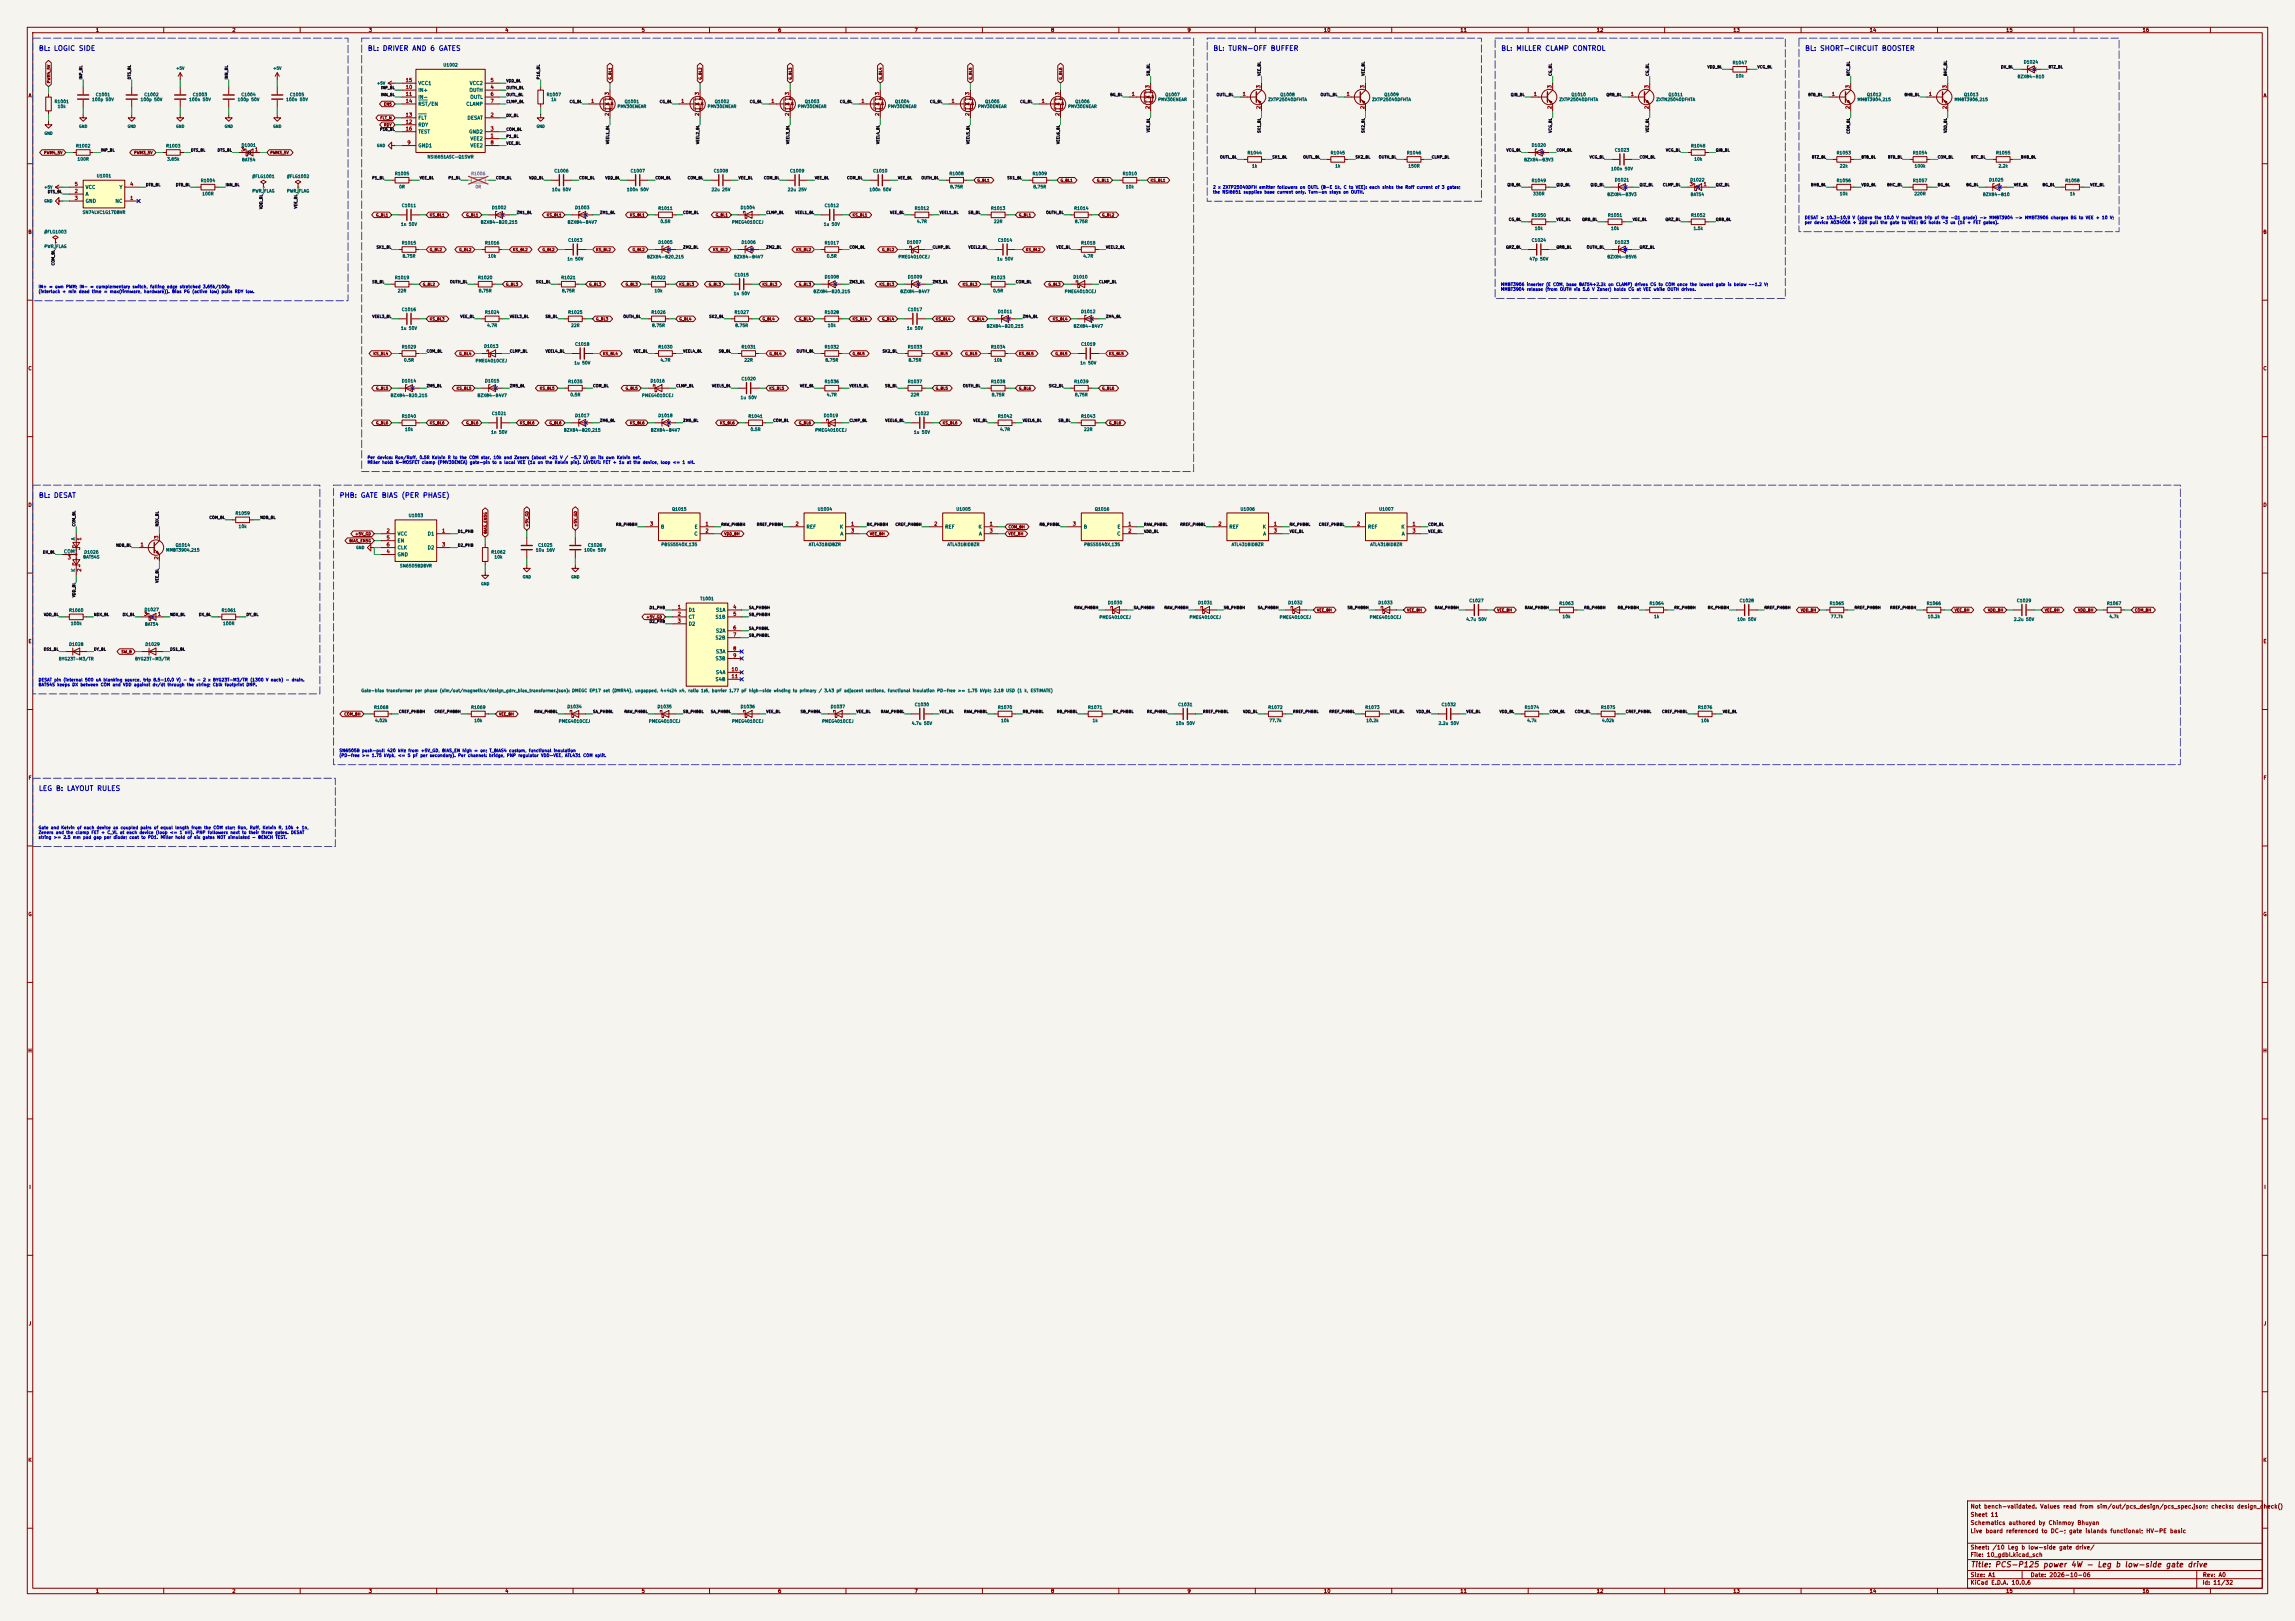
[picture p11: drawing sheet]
<svg xmlns="http://www.w3.org/2000/svg" width="841mm" height="594mm" viewBox="0 0 841 594" stroke-linecap="round" stroke-linejoin="round" font-family="sans-serif">
<defs><g id="words">
<text font-size="2" fill="#840000" x="722" y="574.8">Title: PCS-P125 power 4W - Leg b low-side gate drive</text>
<g font-size="1.8" fill="#0000c2">
<text x="14.1" y="19.1">BL: LOGIC SIDE</text>
<text x="134.6" y="19.1">BL: DRIVER AND 6 GATES</text>
<text x="444.4" y="19.1">BL: TURN-OFF BUFFER</text>
<text x="549.9" y="19.1">BL: MILLER CLAMP CONTROL</text>
<text x="661.3" y="19.1">BL: SHORT-CIRCUIT BOOSTER</text>
<text x="14.1" y="182.8">BL: DESAT</text>
<text x="124.3" y="182.8">PHB: GATE BIAS (PER PHASE)</text>
<text x="14.1" y="290.3">LEG B: LAYOUT RULES</text>
</g>
<g font-size="1.5" fill="#840000">
<text x="721.9" y="556.1">Sheet 11</text>
<text x="721.9" y="553.1">Not bench-validated. Values read from sim/out/pcs_design/pcs_spec.json; checks: design_check()</text>
<text x="721.9" y="562.1">Live board referenced to DC-; gate islands functional; HV-PE basic</text>
<text x="721.9" y="559.1">Schematics authored by Chinmoy Bhuyan</text>
<text x="721.9" y="568.1">Sheet: /10 Leg b low-side gate drive/</text>
<text x="721.9" y="570.8">File: 10_gdbl.kicad_sch</text>
<text x="721.9" y="581">KiCad E.D.A. 10.0.6</text>
<text x="721.9" y="578.2">Size: A1</text>
<text x="743.9" y="578.2">Date: 2026-10-06</text>
<text x="806.9" y="581">Id: 11/32</text>
<text x="807" y="578.2">Rev: A0</text>
</g>
<g font-size="1.3" fill="#840000">
<text x="35" y="12">1</text>
<text x="85" y="12">2</text>
<text x="135" y="12">3</text>
<text x="185" y="12">4</text>
<text x="235" y="12">5</text>
<text x="285" y="12">6</text>
<text x="335" y="12">7</text>
<text x="385" y="12">8</text>
<text x="435" y="12">9</text>
<text x="485" y="12">10</text>
<text x="535" y="12">11</text>
<text x="585" y="12">12</text>
<text x="635" y="12">13</text>
<text x="685" y="12">14</text>
<text x="735" y="12">15</text>
<text x="785" y="12">16</text>
<text x="10.3" y="36">A</text>
<text x="829.3" y="36">A</text>
<text x="10.2" y="86">B</text>
<text x="829.2" y="86">B</text>
<text x="10.2" y="136">C</text>
<text x="829.2" y="136">C</text>
<text x="10.2" y="186">D</text>
<text x="829.2" y="186">D</text>
<text x="10.3" y="236">E</text>
<text x="829.3" y="236">E</text>
<text x="10.3" y="286">F</text>
<text x="829.3" y="286">F</text>
<text x="10.2" y="336">G</text>
<text x="829.2" y="336">G</text>
<text x="10.2" y="386">H</text>
<text x="829.2" y="386">H</text>
<text x="10.6" y="436">I</text>
<text x="829.6" y="436">I</text>
<text x="10.4" y="486">J</text>
<text x="829.4" y="486">J</text>
<text x="10.2" y="536">K</text>
<text x="829.2" y="536">K</text>
<text x="35" y="584">1</text>
<text x="85" y="584">2</text>
<text x="135" y="584">3</text>
<text x="185" y="584">4</text>
<text x="235" y="584">5</text>
<text x="285" y="584">6</text>
<text x="335" y="584">7</text>
<text x="385" y="584">8</text>
<text x="435" y="584">9</text>
<text x="485" y="584">10</text>
<text x="535" y="584">11</text>
<text x="585" y="584">12</text>
<text x="635" y="584">13</text>
<text x="685" y="584">14</text>
<text x="735" y="584">15</text>
<text x="785" y="584">16</text>
</g>
<g font-size="1.3" fill="#a90000">
<text x="148.5" y="32.9">10</text>
<text x="148.5" y="35.4">11</text>
<text x="148.5" y="30.3">15</text>
<text x="179.6" y="32.9">4</text>
<text x="179.6" y="30.3">5</text>
<text x="179.6" y="35.4">6</text>
<text x="223.4" y="35" transform="rotate(-90 223.4 35)">3</text>
<text x="256.4" y="35" transform="rotate(-90 256.4 35)">3</text>
<text x="289.4" y="35" transform="rotate(-90 289.4 35)">3</text>
<text x="322.4" y="35" transform="rotate(-90 322.4 35)">3</text>
<text x="355.5" y="35" transform="rotate(-90 355.5 35)">3</text>
<text x="388.5" y="35" transform="rotate(-90 388.5 35)">3</text>
<text x="414.6" y="35.4">1</text>
<text x="421.5" y="32.5" transform="rotate(-90 421.5 32.5)">3</text>
<text x="455.2" y="35.4">1</text>
<text x="462.1" y="32.5" transform="rotate(-90 462.1 32.5)">3</text>
<text x="493.3" y="35.4">1</text>
<text x="500.2" y="32.5" transform="rotate(-90 500.2 32.5)">3</text>
<text x="561.9" y="35.4">1</text>
<text x="568.8" y="32.5" transform="rotate(-90 568.8 32.5)">3</text>
<text x="597.4" y="35.4">1</text>
<text x="604.4" y="32.5" transform="rotate(-90 604.4 32.5)">3</text>
<text x="671.1" y="35.4">1</text>
<text x="678" y="32.5" transform="rotate(-90 678 32.5)">3</text>
<text x="706.7" y="35.4">1</text>
<text x="713.6" y="32.5" transform="rotate(-90 713.6 32.5)">3</text>
<text x="148.5" y="38">14</text>
<text x="179.6" y="38">7</text>
<text x="216.4" y="38">1</text>
<text x="249.5" y="38">1</text>
<text x="282.5" y="38">1</text>
<text x="315.5" y="38">1</text>
<text x="348.5" y="38">1</text>
<text x="381.5" y="38">1</text>
<text x="421.5" y="40.1" transform="rotate(-90 421.5 40.1)">2</text>
<text x="462.1" y="40.1" transform="rotate(-90 462.1 40.1)">2</text>
<text x="500.2" y="40.1" transform="rotate(-90 500.2 40.1)">2</text>
<text x="568.8" y="40.1" transform="rotate(-90 568.8 40.1)">2</text>
<text x="604.4" y="40.1" transform="rotate(-90 604.4 40.1)">2</text>
<text x="678" y="40.1" transform="rotate(-90 678 40.1)">2</text>
<text x="713.6" y="40.1" transform="rotate(-90 713.6 40.1)">2</text>
<text x="148.5" y="45.6">12</text>
<text x="148.5" y="43">13</text>
<text x="179.6" y="43">2</text>
<text x="223.4" y="42.6" transform="rotate(-90 223.4 42.6)">2</text>
<text x="256.4" y="42.6" transform="rotate(-90 256.4 42.6)">2</text>
<text x="289.4" y="42.6" transform="rotate(-90 289.4 42.6)">2</text>
<text x="322.4" y="42.6" transform="rotate(-90 322.4 42.6)">2</text>
<text x="355.5" y="42.6" transform="rotate(-90 355.5 42.6)">2</text>
<text x="388.5" y="42.6" transform="rotate(-90 388.5 42.6)">2</text>
<text x="148.5" y="48.1">16</text>
<text x="149.1" y="53.2">9</text>
<text x="179.6" y="50.7">1</text>
<text x="179.6" y="48.1">3</text>
<text x="179.6" y="53.2">8</text>
<text x="88.2" y="55.7">3</text>
<text x="93.2" y="55.7">1</text>
<text x="27.2" y="71">2</text>
<text x="27.2" y="68.4">5</text>
<text x="47.5" y="68.4">4</text>
<text x="619" y="68.4">3</text>
<text x="624.1" y="68.4">1</text>
<text x="27.2" y="73.5">3</text>
<text x="47.5" y="73.5">1</text>
<text x="58.3" y="197.6" transform="rotate(-90 58.3 197.6)">3</text>
<text x="141.5" y="195.4">2</text>
<text x="141.5" y="198">5</text>
<text x="161.8" y="195.4">1</text>
<text x="238" y="192.9">3</text>
<text x="258.3" y="192.9">1</text>
<text x="258.3" y="195.4">2</text>
<text x="291.4" y="192.9">2</text>
<text x="311.7" y="192.9">1</text>
<text x="311.7" y="195.4">3</text>
<text x="342.2" y="192.9">2</text>
<text x="362.5" y="192.9">1</text>
<text x="362.5" y="195.4">3</text>
<text x="393" y="192.9">3</text>
<text x="413.3" y="192.9">1</text>
<text x="413.3" y="195.4">2</text>
<text x="446.3" y="192.9">2</text>
<text x="466.6" y="192.9">1</text>
<text x="466.6" y="195.4">3</text>
<text x="497.1" y="192.9">2</text>
<text x="517.4" y="192.9">1</text>
<text x="517.4" y="195.4">3</text>
<text x="30" y="198.2" transform="rotate(-90 30 198.2)">1</text>
<text x="51.3" y="200.5">1</text>
<text x="141.5" y="203.1">4</text>
<text x="141.5" y="200.5">6</text>
<text x="161.8" y="200.5">3</text>
<text x="24.7" y="205.3">3</text>
<text x="30" y="209.6" transform="rotate(-90 30 209.6)">2</text>
<text x="58.3" y="205.2" transform="rotate(-90 58.3 205.2)">2</text>
<text x="52.6" y="225.9">3</text>
<text x="57.7" y="225.9">1</text>
<text x="248.2" y="223.4">1</text>
<text x="248.2" y="225.9">2</text>
<text x="268.5" y="223.4">4</text>
<text x="268.5" y="225.9">5</text>
<text x="248.2" y="228.5">3</text>
<text x="268.5" y="231">6</text>
<text x="268.5" y="233.5">7</text>
<text x="268.5" y="238.6">8</text>
<text x="268.5" y="241.2">9</text>
<text x="267.9" y="246.2">10</text>
<text x="267.9" y="248.8">11</text>
</g>
<g font-size="1.3" fill="#006464">
<text x="153.1" y="34">IN+</text>
<text x="153.1" y="31.4">VCC1</text>
<text x="171.9" y="34">OUTH</text>
<text x="172" y="31.4">VCC2</text>
<text x="153.1" y="36.5">IN-</text>
<text x="153.1" y="39.1">RST/EN</text>
<text x="170.7" y="39.1">CLAMP</text>
<text x="172.2" y="36.5">OUTL</text>
<text x="153.1" y="46.7">RDY</text>
<text x="153.1" y="44.1">FLT</text>
<text x="171.1" y="44.1">DESAT</text>
<text x="153.1" y="49.2">TEST</text>
<text x="171.7" y="49.2">GND2</text>
<text x="172.2" y="51.8">VEE2</text>
<text x="153.1" y="54.3">GND1</text>
<text x="172.2" y="54.3">VEE2</text>
<text x="31.2" y="69.5">VCC</text>
<text x="43.6" y="69.5">Y</text>
<text x="31.2" y="72.1">A</text>
<text x="31.2" y="74.6">GND</text>
<text x="42.1" y="74.6">NC</text>
<text x="145.5" y="196.5">VCC</text>
<text x="156.6" y="196.5">D1</text>
<text x="242" y="194">B</text>
<text x="254.3" y="196.5">C</text>
<text x="254.4" y="194">E</text>
<text x="295.4" y="194">REF</text>
<text x="307.6" y="194">K</text>
<text x="307.8" y="196.5">A</text>
<text x="346.2" y="194">REF</text>
<text x="358.4" y="194">K</text>
<text x="358.6" y="196.5">A</text>
<text x="397" y="194">B</text>
<text x="409.2" y="196.5">C</text>
<text x="409.3" y="194">E</text>
<text x="450.3" y="194">REF</text>
<text x="462.6" y="194">K</text>
<text x="462.7" y="196.5">A</text>
<text x="501.1" y="194">REF</text>
<text x="513.4" y="194">K</text>
<text x="513.5" y="196.5">A</text>
<text x="23.2" y="203.1">COM</text>
<text x="27.8" y="198.2" transform="rotate(-90 27.8 198.2)">A</text>
<text x="145.5" y="199.1">EN</text>
<text x="145.5" y="201.6">CLK</text>
<text x="156.6" y="201.6">D2</text>
<text x="27.8" y="209.7" transform="rotate(-90 27.8 209.7)">K</text>
<text x="145.5" y="204.2">GND</text>
<text x="252.2" y="224.5">D1</text>
<text x="252.2" y="227">CT</text>
<text x="262" y="227">S1B</text>
<text x="262.2" y="224.5">S1A</text>
<text x="252.2" y="229.6">D2</text>
<text x="262.2" y="232.1">S2A</text>
<text x="262" y="234.6">S2B</text>
<text x="262.2" y="239.7">S3A</text>
<text x="262" y="242.3">S3B</text>
<text x="262" y="249.9">S4B</text>
<text x="262.2" y="247.3">S4A</text>
</g>
<g font-size="1.1" fill="#006464">
<text x="634.8" y="23.8">R1047</text>
<text x="741.5" y="23.6">D1024</text>
<text x="162.3" y="24.6">U1002</text>
<text x="635.9" y="28.6">10k</text>
<text x="739.2" y="28.9">BZX84-B10</text>
<text x="35" y="35.5">C1001</text>
<text x="52.7" y="35.5">C1002</text>
<text x="70.5" y="35.5">C1003</text>
<text x="88.3" y="35.5">C1004</text>
<text x="106.1" y="35.5">C1005</text>
<text x="200.2" y="35.5">R1007</text>
<text x="426.9" y="35.5">Q1007</text>
<text x="469" y="35.5">Q1008</text>
<text x="507.1" y="35.5">Q1009</text>
<text x="575.7" y="35.5">Q1010</text>
<text x="611.3" y="35.5">Q1011</text>
<text x="684" y="35.5">Q1012</text>
<text x="719.6" y="35.5">Q1013</text>
<text x="19.9" y="38">R1001</text>
<text x="21" y="39.8">10k</text>
<text x="33.6" y="37.3">100p 50V</text>
<text x="51.4" y="37.3">100p 50V</text>
<text x="69.2" y="37.3">100n 50V</text>
<text x="86.9" y="37.3">100p 50V</text>
<text x="104.7" y="37.3">100n 50V</text>
<text x="201.9" y="37.3">1k</text>
<text x="226.1" y="39.8">PMV30ENEAR</text>
<text x="228.8" y="38">Q1001</text>
<text x="259.2" y="39.8">PMV30ENEAR</text>
<text x="261.8" y="38">Q1002</text>
<text x="292.2" y="39.8">PMV30ENEAR</text>
<text x="294.8" y="38">Q1003</text>
<text x="325.2" y="39.8">PMV30ENEAR</text>
<text x="327.8" y="38">Q1004</text>
<text x="358.2" y="39.8">PMV30ENEAR</text>
<text x="360.8" y="38">Q1005</text>
<text x="391.2" y="39.8">PMV30ENEAR</text>
<text x="393.9" y="38">Q1006</text>
<text x="424.3" y="37.3">PMV30ENEAR</text>
<text x="464.6" y="37.3">ZXTP25040DFHTA</text>
<text x="502.7" y="37.3">ZXTP25040DFHTA</text>
<text x="571.2" y="37.3">ZXTP25040DFHTA</text>
<text x="606.8" y="37.3">ZXTN25040DFHTA</text>
<text x="680.5" y="37.3">MMBT3904,215</text>
<text x="716.1" y="37.3">MMBT3906,215</text>
<text x="27.7" y="54.3">R1002</text>
<text x="28.2" y="59.1">100R</text>
<text x="60.7" y="54.3">R1003</text>
<text x="61.1" y="59.1">3.65k</text>
<text x="88.4" y="54">D1001</text>
<text x="88.5" y="59.4">BAT54</text>
<text x="156.5" y="58.3">NSI6651ASC-Q1SWR</text>
<text x="457" y="56.8">R1044</text>
<text x="487.5" y="56.8">R1045</text>
<text x="515.4" y="56.8">R1046</text>
<text x="558.4" y="59.4">BZX84-B3V3</text>
<text x="561.1" y="54">D1020</text>
<text x="591.6" y="55.8">C1023</text>
<text x="619.5" y="54.3">R1048</text>
<text x="620.7" y="59.1">10k</text>
<text x="672.9" y="56.8">R1053</text>
<text x="700.8" y="56.8">R1054</text>
<text x="731.3" y="56.8">R1055</text>
<text x="35.3" y="65.3">U1001</text>
<text x="92.3" y="65.5">#FLG1001</text>
<text x="105" y="65.5">#FLG1002</text>
<text x="144.6" y="64.5">R1005</text>
<text x="203" y="63.4">C1006</text>
<text x="230.9" y="63.4">C1007</text>
<text x="261.4" y="63.4">C1008</text>
<text x="289.3" y="63.4">C1009</text>
<text x="319.8" y="63.4">C1010</text>
<text x="347.8" y="64.5">R1008</text>
<text x="378.2" y="64.5">R1009</text>
<text x="411.3" y="64.5">R1010</text>
<text x="458.7" y="61.7">1k</text>
<text x="489.1" y="61.7">1k</text>
<text x="515.9" y="61.7">150R</text>
<text x="590.2" y="62.7">100n 50V</text>
<text x="674" y="61.7">22k</text>
<text x="701.5" y="61.7">100k</text>
<text x="732.2" y="61.7">2.2k</text>
<text x="73.4" y="67">R1004</text>
<text x="74" y="71.8">100R</text>
<text x="92.3" y="70.8">PWR_FLAG</text>
<text x="105" y="70.8">PWR_FLAG</text>
<text x="146.1" y="69.3">0R</text>
<text x="202.1" y="70.3">10u 50V</text>
<text x="229.6" y="70.3">100n 50V</text>
<text x="260.6" y="70.3">22u 25V</text>
<text x="288.5" y="70.3">22u 25V</text>
<text x="318.5" y="70.3">100n 50V</text>
<text x="348" y="69.3">8.75R</text>
<text x="378.5" y="69.3">8.75R</text>
<text x="412.4" y="69.3">10k</text>
<text x="561.1" y="67">R1049</text>
<text x="561.6" y="71.8">330R</text>
<text x="591.6" y="66.7">D1021</text>
<text x="619.2" y="66.7">D1022</text>
<text x="672.9" y="67">R1056</text>
<text x="674" y="71.8">10k</text>
<text x="700.8" y="67">R1057</text>
<text x="701.3" y="71.8">220R</text>
<text x="728.8" y="66.7">D1025</text>
<text x="756.7" y="67">R1058</text>
<text x="758.4" y="71.8">1k</text>
<text x="147.1" y="76.1">C1011</text>
<text x="180.1" y="76.9">D1002</text>
<text x="210.6" y="76.9">D1003</text>
<text x="241.1" y="77.2">R1011</text>
<text x="271.2" y="76.9">D1004</text>
<text x="302" y="76.1">C1012</text>
<text x="335.1" y="77.2">R1012</text>
<text x="363" y="77.2">R1013</text>
<text x="393.5" y="77.2">R1014</text>
<text x="588.9" y="72.1">BZX84-B3V3</text>
<text x="619.4" y="72.1">BAT54</text>
<text x="726.5" y="72.1">BZX84-B10</text>
<text x="30.1" y="78.6">SN74LVC1G17DBVR</text>
<text x="146.8" y="83">1n 50V</text>
<text x="176" y="82.2">BZX84-B20,215</text>
<text x="207.9" y="82.2">BZX84-B4V7</text>
<text x="241.9" y="82">0.5R</text>
<text x="268.1" y="82.2">PMEG4010CEJ</text>
<text x="301.7" y="83">1u 50V</text>
<text x="335.9" y="82">4.7R</text>
<text x="364.1" y="82">22R</text>
<text x="393.7" y="82">8.75R</text>
<text x="561.1" y="79.7">R1050</text>
<text x="589.1" y="79.7">R1051</text>
<text x="619.5" y="79.7">R1052</text>
<text x="16.1" y="85.8">#FLG1003</text>
<text x="147.1" y="89.9">R1015</text>
<text x="177.6" y="89.9">R1016</text>
<text x="208.1" y="88.8">C1013</text>
<text x="241.1" y="89.6">D1005</text>
<text x="271.6" y="89.6">D1006</text>
<text x="302" y="89.9">R1017</text>
<text x="332.2" y="89.6">D1007</text>
<text x="365.5" y="88.8">C1014</text>
<text x="396" y="89.9">R1018</text>
<text x="561.1" y="88.8">C1024</text>
<text x="562.3" y="84.5">10k</text>
<text x="590.2" y="84.5">10k</text>
<text x="591.6" y="89.6">D1023</text>
<text x="620.4" y="84.5">1.5k</text>
<text x="16.1" y="91.1">PWR_FLAG</text>
<text x="147.4" y="94.7">8.75R</text>
<text x="178.7" y="94.7">10k</text>
<text x="207.8" y="95.7">1n 50V</text>
<text x="237" y="94.9">BZX84-B20,215</text>
<text x="268.8" y="94.9">BZX84-B4V7</text>
<text x="302.8" y="94.7">0.5R</text>
<text x="329.1" y="94.9">PMEG4010CEJ</text>
<text x="365.2" y="95.7">1u 50V</text>
<text x="396.8" y="94.7">4.7R</text>
<text x="560.3" y="95.7">47p 50V</text>
<text x="588.9" y="94.9">BZX84-B5V6</text>
<text x="269" y="101.5">C1015</text>
<text x="144.6" y="102.6">R1019</text>
<text x="145.6" y="107.4">22R</text>
<text x="175" y="102.6">R1020</text>
<text x="175.3" y="107.4">8.75R</text>
<text x="205.5" y="102.6">R1021</text>
<text x="205.8" y="107.4">8.75R</text>
<text x="238.5" y="102.6">R1022</text>
<text x="239.7" y="107.4">10k</text>
<text x="297.9" y="107.6">BZX84-B20,215</text>
<text x="302" y="102.3">D1008</text>
<text x="329.8" y="107.6">BZX84-B4V7</text>
<text x="332.5" y="102.3">D1009</text>
<text x="363" y="102.6">R1023</text>
<text x="363.8" y="107.4">0.5R</text>
<text x="390" y="107.6">PMEG4010CEJ</text>
<text x="393.2" y="102.3">D1010</text>
<text x="268.7" y="108.4">1n 50V</text>
<text x="147.1" y="114.2">C1016</text>
<text x="177.6" y="115.3">R1024</text>
<text x="208.1" y="115.3">R1025</text>
<text x="238.5" y="115.3">R1026</text>
<text x="269" y="115.3">R1027</text>
<text x="302" y="115.3">R1028</text>
<text x="332.5" y="114.2">C1017</text>
<text x="365.5" y="115">D1011</text>
<text x="396" y="115">D1012</text>
<text x="146.8" y="121.1">1u 50V</text>
<text x="178.4" y="120.1">4.7R</text>
<text x="209.1" y="120.1">22R</text>
<text x="238.8" y="120.1">8.75R</text>
<text x="269.3" y="120.1">8.75R</text>
<text x="303.2" y="120.1">10k</text>
<text x="332.2" y="121.1">1n 50V</text>
<text x="361.4" y="120.3">BZX84-B20,215</text>
<text x="393.3" y="120.3">BZX84-B4V7</text>
<text x="147.1" y="128">R1029</text>
<text x="177.3" y="127.7">D1013</text>
<text x="210.6" y="126.9">C1018</text>
<text x="241.1" y="128">R1030</text>
<text x="271.6" y="128">R1031</text>
<text x="302" y="128">R1032</text>
<text x="332.5" y="128">R1033</text>
<text x="363" y="128">R1034</text>
<text x="396" y="126.9">C1019</text>
<text x="147.9" y="132.8">0.5R</text>
<text x="174.1" y="133">PMEG4010CEJ</text>
<text x="210.3" y="133.8">1u 50V</text>
<text x="241.9" y="132.8">4.7R</text>
<text x="272.6" y="132.8">22R</text>
<text x="302.3" y="132.8">8.75R</text>
<text x="332.8" y="132.8">8.75R</text>
<text x="364.2" y="132.8">10k</text>
<text x="395.7" y="133.8">1n 50V</text>
<text x="147.1" y="140.4">D1014</text>
<text x="177.6" y="140.4">D1015</text>
<text x="208.1" y="140.7">R1035</text>
<text x="238.2" y="140.4">D1016</text>
<text x="271.6" y="139.6">C1020</text>
<text x="302" y="140.7">R1036</text>
<text x="332.5" y="140.7">R1037</text>
<text x="363" y="140.7">R1038</text>
<text x="393.5" y="140.7">R1039</text>
<text x="143" y="145.7">BZX84-B20,215</text>
<text x="174.8" y="145.7">BZX84-B4V7</text>
<text x="208.9" y="145.5">0.5R</text>
<text x="235.1" y="145.7">PMEG4010CEJ</text>
<text x="271.3" y="146.5">1u 50V</text>
<text x="302.8" y="145.5">4.7R</text>
<text x="333.6" y="145.5">22R</text>
<text x="363.3" y="145.5">8.75R</text>
<text x="393.7" y="145.5">8.75R</text>
<text x="147.1" y="153.4">R1040</text>
<text x="180.1" y="152.3">C1021</text>
<text x="210.6" y="153.1">D1017</text>
<text x="241.1" y="153.1">D1018</text>
<text x="274.1" y="153.4">R1041</text>
<text x="301.7" y="153.1">D1019</text>
<text x="335.1" y="152.3">C1022</text>
<text x="365.5" y="153.4">R1042</text>
<text x="396" y="153.4">R1043</text>
<text x="148.3" y="158.2">10k</text>
<text x="179.8" y="159.2">1n 50V</text>
<text x="206.5" y="158.4">BZX84-B20,215</text>
<text x="238.3" y="158.4">BZX84-B4V7</text>
<text x="274.9" y="158.2">0.5R</text>
<text x="298.6" y="158.4">PMEG4010CEJ</text>
<text x="334.8" y="159.2">1u 50V</text>
<text x="366.3" y="158.2">4.7R</text>
<text x="397.1" y="158.2">22R</text>
<text x="86.1" y="188.9">R1059</text>
<text x="149.6" y="189.7">U1003</text>
<text x="246.1" y="187.4">Q1015</text>
<text x="299.5" y="187.4">U1004</text>
<text x="350.3" y="187.4">U1005</text>
<text x="401.1" y="187.4">Q1016</text>
<text x="454.4" y="187.4">U1006</text>
<text x="505.2" y="187.4">U1007</text>
<text x="87.3" y="193.7">10k</text>
<text x="30.7" y="203.1">D1026</text>
<text x="60.7" y="202.4">MMBT3904,215</text>
<text x="64.2" y="200.6">Q1014</text>
<text x="179.9" y="203.1">R1062</text>
<text x="196.2" y="202.4">10u 16V</text>
<text x="197.1" y="200.6">C1025</text>
<text x="213.9" y="202.4">100n 50V</text>
<text x="215.3" y="200.6">C1026</text>
<text x="242.2" y="200.4">PBSS5540X,135</text>
<text x="296.3" y="200.4">ATL431BIDBZR</text>
<text x="347.1" y="200.4">ATL431BIDBZR</text>
<text x="397.2" y="200.4">PBSS5540X,135</text>
<text x="451.2" y="200.4">ATL431BIDBZR</text>
<text x="502" y="200.4">ATL431BIDBZR</text>
<text x="30.4" y="204.9">BAT54S</text>
<text x="146.4" y="208.2">SN6505BDBVR</text>
<text x="181" y="204.9">10k</text>
<text x="256.5" y="220.2">T1001</text>
<text x="405.9" y="221.7">D1030</text>
<text x="438.9" y="221.7">D1031</text>
<text x="471.9" y="221.7">D1032</text>
<text x="504.9" y="221.7">D1033</text>
<text x="538.3" y="220.9">C1027</text>
<text x="571.3" y="221.9">R1063</text>
<text x="604.3" y="221.9">R1064</text>
<text x="637.3" y="220.9">C1028</text>
<text x="670.3" y="221.9">R1065</text>
<text x="705.9" y="221.9">R1066</text>
<text x="738.9" y="220.9">C1029</text>
<text x="771.9" y="221.9">R1067</text>
<text x="25.2" y="224.5">R1060</text>
<text x="52.8" y="224.2">D1027</text>
<text x="81.1" y="224.5">R1061</text>
<text x="402.7" y="227">PMEG4010CEJ</text>
<text x="435.7" y="227">PMEG4010CEJ</text>
<text x="468.8" y="227">PMEG4010CEJ</text>
<text x="501.8" y="227">PMEG4010CEJ</text>
<text x="537.2" y="227.8">4.7u 50V</text>
<text x="572.4" y="226.8">10k</text>
<text x="606" y="226.8">1k</text>
<text x="636.5" y="227.8">10n 50V</text>
<text x="670.7" y="226.8">77.7k</text>
<text x="706.3" y="226.8">10.2k</text>
<text x="737.8" y="227.8">2.2u 50V</text>
<text x="772.8" y="226.8">4.7k</text>
<text x="25.8" y="229.3">100k</text>
<text x="53" y="229.6">BAT54</text>
<text x="81.6" y="229.3">100R</text>
<text x="25.2" y="236.9">D1028</text>
<text x="53.1" y="236.9">D1029</text>
<text x="21.4" y="242.3">BYG23T-M3/TR</text>
<text x="49.4" y="242.3">BYG23T-M3/TR</text>
<text x="132.2" y="253.9">Gate-bias transformer per phase (sim/out/magnetics/design_gdrv_bias_transformer.json): DMEGC EP17 set (DMR44), ungapped, 4+4:24 x4, ratio 1:6, barrier 1.77 pF high-side winding to primary / 3.43 pF adjacent sections, functional insulation PD-free &gt;= 1.75 kVpk; 2.18 USD (1 k, ESTIMATE)</text>
<text x="136.9" y="260">R1068</text>
<text x="172.5" y="260">R1069</text>
<text x="207.7" y="259.8">D1034</text>
<text x="240.8" y="259.8">D1035</text>
<text x="271.2" y="259.8">D1036</text>
<text x="304.3" y="259.8">D1037</text>
<text x="335.1" y="259">C1030</text>
<text x="365.5" y="260">R1070</text>
<text x="398.6" y="260">R1071</text>
<text x="431.6" y="259">C1031</text>
<text x="464.6" y="260">R1072</text>
<text x="500.2" y="260">R1073</text>
<text x="528.1" y="259">C1032</text>
<text x="558.6" y="260">R1074</text>
<text x="586.5" y="260">R1075</text>
<text x="622.1" y="260">R1076</text>
<text x="137.3" y="264.9">4.02k</text>
<text x="173.7" y="264.9">10k</text>
<text x="204.6" y="265.1">PMEG4010CEJ</text>
<text x="237.6" y="265.1">PMEG4010CEJ</text>
<text x="268.1" y="265.1">PMEG4010CEJ</text>
<text x="301.1" y="265.1">PMEG4010CEJ</text>
<text x="334" y="265.9">4.7u 50V</text>
<text x="366.7" y="264.9">10k</text>
<text x="400.2" y="264.9">1k</text>
<text x="430.7" y="265.9">10n 50V</text>
<text x="465" y="264.9">77.7k</text>
<text x="500.5" y="264.9">10.2k</text>
<text x="527" y="265.9">2.2u 50V</text>
<text x="559.5" y="264.9">4.7k</text>
<text x="586.9" y="264.9">4.02k</text>
<text x="623.2" y="264.9">10k</text>
</g>
<g font-size="1.1" fill="#939391">
<text x="172.5" y="64.5">R1006</text>
<text x="174.1" y="69.3">0R</text>
</g>
<g font-size="1.1" fill="#0000c2">
<text x="444.4" y="69.4">2 x ZXTP25040DFH emitter followers on OUTL (B-E 1k, C to VEE): each sinks the Roff current of 3 gates;</text>
<text x="444.4" y="71.2">the NSI6651 supplies base current only. Turn-on stays on OUTH.</text>
<text x="661.2" y="80.6">DESAT &gt; 10.3-10.9 V (above the 10.0 V maximum trip of the -Q1 grade) -&gt; MMBT3904 -&gt; MMBT3906 charges BG to VEE + 10 V;</text>
<text x="661.2" y="82.3">per device AO3400A + 22R pull the gate to VEE; BG holds ~3 us (1k + FET gates).</text>
<text x="14" y="105.9">IN+ = own PWM; IN- = complementary switch, falling edge stretched 3.65k/100p</text>
<text x="14" y="107.6">(interlock + min dead time = max(firmware, hardware)). Bias PG (active low) pulls RDY low.</text>
<text x="549.9" y="105">MMBT3906 inverter (E COM, base BAT54+2.2k on CLAMP) drives CG to COM once the lowest gate is below ~-1.2 V;</text>
<text x="549.9" y="106.8">MMBT3904 release (from OUTH via 5.6 V Zener) holds CG at VEE while OUTH drives.</text>
<text x="134.5" y="168.5">Per device: Ron/Roff, 0.5R Kelvin R to the COM star, 10k and Zeners (about +21 V / -5.7 V) on its own Kelvin net.</text>
<text x="134.5" y="170.2">Miller hold: N-MOSFET clamp (PMV30ENEA) gate-pin to a local VEE (1u on the Kelvin pin). LAYOUT: FET + 1u at the device, loop &lt;= 1 nH.</text>
<text x="14" y="249.9">DESAT pin (internal 500 uA blanking source, trip 8.5-10.0 V) - Rs - 2 x BYG23T-M3/TR (1300 V each) - drain.</text>
<text x="14" y="251.7">BAT54S keeps DX between COM and VDD against dv/dt through the string; Cblk footprint DNP.</text>
<text x="124.2" y="275.9">SN6505B push-pull 420 kHz from +5V_GD, BIAS_EN high = on; T_BIAS4 custom, functional insulation</text>
<text x="124.2" y="277.6">(PD-free &gt;= 1.75 kVpk, &lt;= 5 pF per secondary). Per channel: bridge, PNP regulator VDD-VEE, ATL431 COM split.</text>
<text x="14" y="304.1">Gate and Kelvin of each device as coupled pairs of equal length from the COM star; Ron, Roff, Kelvin R, 10k + 1n,</text>
<text x="14" y="305.9">Zeners and the clamp FET + C_VL at each device (loop &lt;= 1 nH). PNP followers next to their three gates. DESAT</text>
<text x="14" y="307.6">string &gt;= 2.5 mm pad gap per diode; coat to PD1. Miller hold of six gates NOT simulated - BENCH TEST.</text>
</g>
<g font-size="1" fill="#0f0f0f">
<text x="30.4" y="29.2" transform="rotate(-90 30.4 29.2)">INP_BL</text>
<text x="48.2" y="29.2" transform="rotate(-90 48.2 29.2)">DTS_BL</text>
<text x="83.7" y="29.2" transform="rotate(-90 83.7 29.2)">INN_BL</text>
<text x="198" y="29.2" transform="rotate(-90 198 29.2)">P16_BL</text>
<text x="421.5" y="27.9" transform="rotate(-90 421.5 27.9)">SB_BL</text>
<text x="462.2" y="27.9" transform="rotate(-90 462.2 27.9)">VEE_BL</text>
<text x="500.3" y="27.9" transform="rotate(-90 500.3 27.9)">VEE_BL</text>
<text x="568.9" y="27.9" transform="rotate(-90 568.9 27.9)">CG_BL</text>
<text x="604.4" y="27.9" transform="rotate(-90 604.4 27.9)">CG_BL</text>
<text x="625.6" y="25.3">VDD_BL</text>
<text x="643.9" y="25.3">VCG_BL</text>
<text x="678.1" y="27.9" transform="rotate(-90 678.1 27.9)">BTC_BL</text>
<text x="713.6" y="27.9" transform="rotate(-90 713.6 27.9)">BHC_BL</text>
<text x="733.1" y="25.3">DX_BL</text>
<text x="750.6" y="25.3">BTZ_BL</text>
<text x="139.4" y="35.5">INN_BL</text>
<text x="139.5" y="32.9">INP_BL</text>
<text x="185.4" y="32.9">OUTH_BL</text>
<text x="185.4" y="35.5">OUTL_BL</text>
<text x="185.4" y="30.4">VDD_BL</text>
<text x="406.7" y="35.5">BG_BL</text>
<text x="445.7" y="35.5">OUTL_BL</text>
<text x="483.8" y="35.5">OUTL_BL</text>
<text x="553.5" y="35.5">QIB_BL</text>
<text x="588.5" y="35.5">QRB_BL</text>
<text x="662.5" y="35.5">BTB_BL</text>
<text x="697.8" y="35.5">BHB_BL</text>
<text x="185.4" y="38">CLMP_BL</text>
<text x="208.6" y="38">CG_BL</text>
<text x="241.6" y="38">CG_BL</text>
<text x="274.6" y="38">CG_BL</text>
<text x="307.6" y="38">CG_BL</text>
<text x="340.7" y="38">CG_BL</text>
<text x="373.7" y="38">CG_BL</text>
<text x="185.4" y="43.1">DX_BL</text>
<text x="139.1" y="48.2">P16_BL</text>
<text x="185.4" y="50.7">P1_BL</text>
<text x="185.4" y="48.2">COM_BL</text>
<text x="185.4" y="53.2">VEE_BL</text>
<text x="223.4" y="52.9" transform="rotate(-90 223.4 52.9)">VEEL1_BL</text>
<text x="256.4" y="52.9" transform="rotate(-90 256.4 52.9)">VEEL2_BL</text>
<text x="289.5" y="52.9" transform="rotate(-90 289.5 52.9)">VEEL3_BL</text>
<text x="322.5" y="52.9" transform="rotate(-90 322.5 52.9)">VEEL4_BL</text>
<text x="355.5" y="52.9" transform="rotate(-90 355.5 52.9)">VEEL5_BL</text>
<text x="388.5" y="52.9" transform="rotate(-90 388.5 52.9)">VEEL6_BL</text>
<text x="421.5" y="48.6" transform="rotate(-90 421.5 48.6)">VEE_BL</text>
<text x="462.2" y="48.9" transform="rotate(-90 462.2 48.9)">SK1_BL</text>
<text x="500.3" y="48.9" transform="rotate(-90 500.3 48.9)">SK2_BL</text>
<text x="568.9" y="48.8" transform="rotate(-90 568.9 48.8)">VCG_BL</text>
<text x="604.4" y="48.6" transform="rotate(-90 604.4 48.6)">VEE_BL</text>
<text x="678.1" y="49.1" transform="rotate(-90 678.1 49.1)">COM_BL</text>
<text x="713.6" y="48.8" transform="rotate(-90 713.6 48.8)">VDD_BL</text>
<text x="36.8" y="55.8">INP_BL</text>
<text x="69.9" y="55.8">DTS_BL</text>
<text x="79.6" y="55.8">DTS_BL</text>
<text x="447" y="58.3">OUTL_BL</text>
<text x="466.1" y="58.3">SK1_BL</text>
<text x="477.4" y="58.3">OUTL_BL</text>
<text x="496.6" y="58.3">SK2_BL</text>
<text x="505.1" y="58.3">OUTH_BL</text>
<text x="524.5" y="58.3">CLMP_BL</text>
<text x="551.9" y="55.8">VCG_BL</text>
<text x="570.2" y="55.8">COM_BL</text>
<text x="582.4" y="58.3">VCG_BL</text>
<text x="600.7" y="58.3">COM_BL</text>
<text x="610.3" y="55.8">VCG_BL</text>
<text x="628.7" y="55.8">QIB_BL</text>
<text x="663.8" y="58.3">BTZ_BL</text>
<text x="682" y="58.3">BTB_BL</text>
<text x="691.7" y="58.3">BTB_BL</text>
<text x="709.9" y="58.3">COM_BL</text>
<text x="722.2" y="58.3">BTC_BL</text>
<text x="740.4" y="58.3">BHB_BL</text>
<text x="136.2" y="65.9">P1_BL</text>
<text x="153.7" y="65.9">VEE_BL</text>
<text x="164.2" y="65.9">P1_BL</text>
<text x="181.6" y="65.9">COM_BL</text>
<text x="193.8" y="65.9">VDD_BL</text>
<text x="212.1" y="65.9">COM_BL</text>
<text x="221.7" y="65.9">VDD_BL</text>
<text x="240" y="65.9">COM_BL</text>
<text x="251.8" y="65.9">COM_BL</text>
<text x="270.5" y="65.9">VEE_BL</text>
<text x="279.8" y="65.9">COM_BL</text>
<text x="298.5" y="65.9">VEE_BL</text>
<text x="310.3" y="65.9">COM_BL</text>
<text x="328.9" y="65.9">VEE_BL</text>
<text x="337.5" y="65.9">OUTH_BL</text>
<text x="369" y="65.9">SK1_BL</text>
<text x="17.4" y="71">DTS_BL</text>
<text x="53.3" y="68.5">DTB_BL</text>
<text x="64.3" y="68.5">DTB_BL</text>
<text x="82.6" y="68.5">INN_BL</text>
<text x="552.2" y="68.5">QIB_BL</text>
<text x="570.2" y="68.5">QID_BL</text>
<text x="582.7" y="68.5">QID_BL</text>
<text x="600.7" y="68.5">QIZ_BL</text>
<text x="609.2" y="68.5">CLMP_BL</text>
<text x="628.7" y="68.5">QIZ_BL</text>
<text x="663.5" y="68.5">BHB_BL</text>
<text x="682" y="68.5">VDD_BL</text>
<text x="691.4" y="68.5">BHC_BL</text>
<text x="709.9" y="68.5">BG_BL</text>
<text x="720.4" y="68.5">BG_BL</text>
<text x="737.9" y="68.5">VEE_BL</text>
<text x="748.3" y="68.5">BG_BL</text>
<text x="765.8" y="68.5">VEE_BL</text>
<text x="96.4" y="76.7" transform="rotate(-90 96.4 76.7)">VDD_BL</text>
<text x="109.1" y="76.6" transform="rotate(-90 109.1 76.6)">VEE_BL</text>
<text x="189.2" y="78.6">ZM1_BL</text>
<text x="219.7" y="78.6">ZM1_BL</text>
<text x="250.2" y="78.6">COM_BL</text>
<text x="280.7" y="78.6">CLMP_BL</text>
<text x="291.2" y="78.6">VEEL1_BL</text>
<text x="326" y="78.6">VEE_BL</text>
<text x="344.2" y="78.6">VEEL1_BL</text>
<text x="354.7" y="78.6">SB_BL</text>
<text x="383.2" y="78.6">OUTH_BL</text>
<text x="552.8" y="81.2">CG_BL</text>
<text x="570.2" y="81.2">VEE_BL</text>
<text x="579.7" y="81.2">QRB_BL</text>
<text x="598.2" y="81.2">VEE_BL</text>
<text x="610.2" y="81.2">QRZ_BL</text>
<text x="628.7" y="81.2">QRB_BL</text>
<text x="137.8" y="91.3">SK1_BL</text>
<text x="250.2" y="91.3">ZM2_BL</text>
<text x="280.7" y="91.3">ZM2_BL</text>
<text x="311.2" y="91.3">COM_BL</text>
<text x="341.6" y="91.3">CLMP_BL</text>
<text x="354.7" y="91.3">VEEL2_BL</text>
<text x="387" y="91.3">VEE_BL</text>
<text x="405.1" y="91.3">VEEL2_BL</text>
<text x="551.8" y="91.3">QRZ_BL</text>
<text x="570.2" y="91.3">QRB_BL</text>
<text x="581.3" y="91.3">OUTH_BL</text>
<text x="600.7" y="91.3">QRZ_BL</text>
<text x="20.2" y="97.4" transform="rotate(-90 20.2 97.4)">COM_BL</text>
<text x="136.2" y="104">SB_BL</text>
<text x="164.8" y="104">OUTH_BL</text>
<text x="196.3" y="104">SK1_BL</text>
<text x="311.2" y="104">ZM3_BL</text>
<text x="341.6" y="104">ZM3_BL</text>
<text x="372.1" y="104">COM_BL</text>
<text x="402.6" y="104">CLMP_BL</text>
<text x="136.3" y="116.7">VEEL3_BL</text>
<text x="168.6" y="116.7">VEE_BL</text>
<text x="186.7" y="116.7">VEEL3_BL</text>
<text x="199.7" y="116.7">SB_BL</text>
<text x="228.3" y="116.7">OUTH_BL</text>
<text x="259.8" y="116.7">SK2_BL</text>
<text x="374.7" y="116.7">ZM4_BL</text>
<text x="405.1" y="116.7">ZM4_BL</text>
<text x="156.2" y="129.4">COM_BL</text>
<text x="186.7" y="129.4">CLMP_BL</text>
<text x="199.8" y="129.4">VEEL4_BL</text>
<text x="232.1" y="129.4">VEE_BL</text>
<text x="250.2" y="129.4">VEEL4_BL</text>
<text x="263.2" y="129.4">SB_BL</text>
<text x="291.8" y="129.4">OUTH_BL</text>
<text x="323.3" y="129.4">SK2_BL</text>
<text x="156.2" y="142.1">ZM5_BL</text>
<text x="186.7" y="142.1">ZM5_BL</text>
<text x="217.2" y="142.1">COM_BL</text>
<text x="247.7" y="142.1">CLMP_BL</text>
<text x="260.8" y="142.1">VEEL5_BL</text>
<text x="293" y="142.1">VEE_BL</text>
<text x="311.2" y="142.1">VEEL5_BL</text>
<text x="324.2" y="142.1">SB_BL</text>
<text x="352.7" y="142.1">OUTH_BL</text>
<text x="384.2" y="142.1">SK2_BL</text>
<text x="219.7" y="154.8">ZM6_BL</text>
<text x="250.2" y="154.8">ZM6_BL</text>
<text x="283.2" y="154.8">COM_BL</text>
<text x="311.2" y="154.8">CLMP_BL</text>
<text x="324.3" y="154.8">VEEL6_BL</text>
<text x="356.5" y="154.8">VEE_BL</text>
<text x="374.7" y="154.8">VEEL6_BL</text>
<text x="387.7" y="154.8">SB_BL</text>
<text x="76.6" y="190.4">COM_BL</text>
<text x="95.3" y="190.4">NDB_BL</text>
<text x="27.8" y="193" transform="rotate(-90 27.8 193)">COM_BL</text>
<text x="58.3" y="193" transform="rotate(-90 58.3 193)">NDX_BL</text>
<text x="167.6" y="195.5">D1_PHB</text>
<text x="225.6" y="192.9">RB_PHBBH</text>
<text x="264.2" y="192.9">RAW_PHBBH</text>
<text x="277.2" y="192.9">RREF_PHBBH</text>
<text x="317.5" y="192.9">RK_PHBBH</text>
<text x="328" y="192.9">CREF_PHBBH</text>
<text x="380.8" y="192.9">RB_PHBBL</text>
<text x="419.1" y="195.5">VDD_BL</text>
<text x="419.1" y="192.9">RAW_PHBBL</text>
<text x="432.4" y="192.9">RREF_PHBBL</text>
<text x="472.4" y="192.9">RK_PHBBL</text>
<text x="472.4" y="195.5">VEE_BL</text>
<text x="483.2" y="192.9">CREF_PHBBL</text>
<text x="523.2" y="195.5">VEE_BL</text>
<text x="523.2" y="192.9">COM_BL</text>
<text x="15.6" y="203.1">DX_BL</text>
<text x="42.4" y="200.6">NDB_BL</text>
<text x="167.6" y="200.6">D2_PHB</text>
<text x="58.3" y="213.7" transform="rotate(-90 58.3 213.7)">VEE_BL</text>
<text x="27.8" y="219" transform="rotate(-90 27.8 219)">VDD_BL</text>
<text x="16" y="226">VDD_BL</text>
<text x="34.3" y="226">NDX_BL</text>
<text x="44.8" y="226">DX_BL</text>
<text x="62.2" y="226">NDX_BL</text>
<text x="72.7" y="226">DX_BL</text>
<text x="90.2" y="226">DY_BL</text>
<text x="237.9" y="223.4">D1_PHB</text>
<text x="274.3" y="226">SB_PHBBH</text>
<text x="274.3" y="223.4">SA_PHBBH</text>
<text x="393.5" y="223.4">RAW_PHBBH</text>
<text x="415.3" y="223.4">SA_PHBBH</text>
<text x="426.6" y="223.4">RAW_PHBBH</text>
<text x="448.3" y="223.4">SB_PHBBH</text>
<text x="460.8" y="223.4">SA_PHBBH</text>
<text x="493.6" y="223.4">SB_PHBBH</text>
<text x="525.6" y="223.4">RAW_PHBBH</text>
<text x="558.6" y="223.4">RAW_PHBBH</text>
<text x="580.4" y="223.4">RB_PHBBH</text>
<text x="592.7" y="223.4">RB_PHBBH</text>
<text x="613.4" y="223.4">RK_PHBBH</text>
<text x="625.7" y="223.4">RK_PHBBH</text>
<text x="646.4" y="223.4">RREF_PHBBH</text>
<text x="679.5" y="223.4">RREF_PHBBH</text>
<text x="692.5" y="223.4">RREF_PHBBH</text>
<text x="237.9" y="228.5">D2_PHB</text>
<text x="274.3" y="233.6">SB_PHBBL</text>
<text x="274.3" y="231">SA_PHBBL</text>
<text x="15.9" y="238.7">DS1_BL</text>
<text x="34.3" y="238.7">DY_BL</text>
<text x="62.2" y="238.7">DS1_BL</text>
<text x="146.1" y="261.5">CREF_PHBBH</text>
<text x="159.1" y="261.5">CREF_PHBBH</text>
<text x="195.7" y="261.5">RAW_PHBBL</text>
<text x="217.2" y="261.5">SA_PHBBL</text>
<text x="228.7" y="261.5">RAW_PHBBL</text>
<text x="250.2" y="261.5">SB_PHBBL</text>
<text x="260.3" y="261.5">SA_PHBBL</text>
<text x="280.7" y="261.5">VEE_BL</text>
<text x="293.2" y="261.5">SB_PHBBL</text>
<text x="313.7" y="261.5">VEE_BL</text>
<text x="322.7" y="261.5">RAW_PHBBL</text>
<text x="344.2" y="261.5">VEE_BL</text>
<text x="353.1" y="261.5">RAW_PHBBL</text>
<text x="374.7" y="261.5">RB_PHBBL</text>
<text x="387.2" y="261.5">RB_PHBBL</text>
<text x="407.7" y="261.5">RK_PHBBL</text>
<text x="420.2" y="261.5">RK_PHBBL</text>
<text x="440.7" y="261.5">RREF_PHBBL</text>
<text x="455.4" y="261.5">VDD_BL</text>
<text x="473.7" y="261.5">RREF_PHBBL</text>
<text x="487" y="261.5">RREF_PHBBL</text>
<text x="509.3" y="261.5">VEE_BL</text>
<text x="518.9" y="261.5">VDD_BL</text>
<text x="537.2" y="261.5">VEE_BL</text>
<text x="549.4" y="261.5">VDD_BL</text>
<text x="567.7" y="261.5">COM_BL</text>
<text x="577" y="261.5">COM_BL</text>
<text x="595.6" y="261.5">CREF_PHBBL</text>
<text x="608.9" y="261.5">CREF_PHBBL</text>
<text x="631.2" y="261.5">VEE_BL</text>
</g>
<g font-size="1" fill="#006464">
<text x="64.4" y="25.8">+5V</text>
<text x="100" y="25.8">+5V</text>
<text x="138" y="31.2">+5V</text>
<text x="28.9" y="47.1">GND</text>
<text x="46.6" y="47.1">GND</text>
<text x="64.4" y="47.1">GND</text>
<text x="82.2" y="47.1">GND</text>
<text x="100" y="47.1">GND</text>
<text x="196.5" y="47.1">GND</text>
<text x="16.2" y="49.6">GND</text>
<text x="138" y="54.1">GND</text>
<text x="16.1" y="69.3">+5V</text>
<text x="16.1" y="74.4">GND</text>
<text x="130.4" y="201.4">GND</text>
<text x="176.2" y="214.7">GND</text>
<text x="191.4" y="212.2">GND</text>
<text x="209.2" y="212.2">GND</text>
</g>
<g font-size="1" fill="#840000">
<text x="224.3" y="29.4" transform="rotate(-90 224.3 29.4)">G_BL1</text>
<text x="257.4" y="29.4" transform="rotate(-90 257.4 29.4)">G_BL2</text>
<text x="290.4" y="29.4" transform="rotate(-90 290.4 29.4)">G_BL3</text>
<text x="323.4" y="29.4" transform="rotate(-90 323.4 29.4)">G_BL4</text>
<text x="356.4" y="29.4" transform="rotate(-90 356.4 29.4)">G_BL5</text>
<text x="389.4" y="29.4" transform="rotate(-90 389.4 29.4)">G_BL6</text>
<text x="18.6" y="30.6" transform="rotate(-90 18.6 30.6)">PWM4_5V</text>
<text x="140.5" y="38.9">EN5</text>
<text x="139.2" y="44">FLT_N</text>
<text x="140.6" y="46.5">RDY</text>
<text x="16" y="56.7">PWM4_5V</text>
<text x="49" y="56.7">PWM3_5V</text>
<text x="98.9" y="56.7">PWM3_5V</text>
<text x="358" y="66.9">G_BL1</text>
<text x="388.5" y="66.9">G_BL1</text>
<text x="401.8" y="66.9">G_BL1</text>
<text x="421.5" y="66.9">KS_BL1</text>
<text x="137.7" y="79.6">G_BL1</text>
<text x="157.3" y="79.6">KS_BL1</text>
<text x="170.7" y="79.6">G_BL1</text>
<text x="200.2" y="79.6">KS_BL1</text>
<text x="230.7" y="79.6">KS_BL1</text>
<text x="262.1" y="79.6">G_BL1</text>
<text x="312.3" y="79.6">KS_BL1</text>
<text x="373.2" y="79.6">G_BL1</text>
<text x="403.7" y="79.6">G_BL2</text>
<text x="157.3" y="92.3">G_BL2</text>
<text x="168.1" y="92.3">G_BL2</text>
<text x="187.8" y="92.3">KS_BL2</text>
<text x="198.6" y="92.3">G_BL2</text>
<text x="218.3" y="92.3">KS_BL2</text>
<text x="231.6" y="92.3">G_BL2</text>
<text x="261.2" y="92.3">KS_BL2</text>
<text x="291.6" y="92.3">KS_BL2</text>
<text x="323.1" y="92.3">G_BL2</text>
<text x="375.8" y="92.3">KS_BL2</text>
<text x="154.8" y="105">G_BL2</text>
<text x="185.3" y="105">G_BL3</text>
<text x="215.8" y="105">G_BL3</text>
<text x="229.1" y="105">G_BL3</text>
<text x="248.8" y="105">KS_BL3</text>
<text x="259.6" y="105">G_BL3</text>
<text x="279.3" y="105">KS_BL3</text>
<text x="292.6" y="105">G_BL3</text>
<text x="322.1" y="105">KS_BL3</text>
<text x="352.6" y="105">KS_BL3</text>
<text x="384" y="105">G_BL3</text>
<text x="157.3" y="117.7">KS_BL3</text>
<text x="218.3" y="117.7">G_BL3</text>
<text x="248.8" y="117.7">G_BL4</text>
<text x="279.3" y="117.7">G_BL4</text>
<text x="292.6" y="117.7">G_BL4</text>
<text x="312.3" y="117.7">KS_BL4</text>
<text x="323.1" y="117.7">G_BL4</text>
<text x="342.8" y="117.7">KS_BL4</text>
<text x="356.1" y="117.7">G_BL4</text>
<text x="385.6" y="117.7">KS_BL4</text>
<text x="136.7" y="130.4">KS_BL4</text>
<text x="168.1" y="130.4">G_BL4</text>
<text x="220.8" y="130.4">KS_BL4</text>
<text x="281.8" y="130.4">G_BL4</text>
<text x="312.3" y="130.4">G_BL5</text>
<text x="342.8" y="130.4">G_BL5</text>
<text x="353.6" y="130.4">G_BL5</text>
<text x="373.2" y="130.4">KS_BL5</text>
<text x="386.6" y="130.4">G_BL5</text>
<text x="406.3" y="130.4">KS_BL5</text>
<text x="137.7" y="143.1">G_BL5</text>
<text x="167.2" y="143.1">KS_BL5</text>
<text x="197.7" y="143.1">KS_BL5</text>
<text x="229.1" y="143.1">G_BL5</text>
<text x="281.8" y="143.1">KS_BL5</text>
<text x="342.8" y="143.1">G_BL5</text>
<text x="373.2" y="143.1">G_BL6</text>
<text x="403.7" y="143.1">G_BL6</text>
<text x="137.7" y="155.8">G_BL6</text>
<text x="157.3" y="155.8">KS_BL6</text>
<text x="170.7" y="155.8">G_BL6</text>
<text x="190.4" y="155.8">KS_BL6</text>
<text x="201.2" y="155.8">G_BL6</text>
<text x="230.7" y="155.8">KS_BL6</text>
<text x="263.7" y="155.8">KS_BL6</text>
<text x="292.6" y="155.8">G_BL6</text>
<text x="345.3" y="155.8">KS_BL6</text>
<text x="406.3" y="155.8">G_BL6</text>
<text x="130" y="196.4">+5V_GD</text>
<text x="178.6" y="195.7" transform="rotate(-90 178.6 195.7)">BIAS_EN5G</text>
<text x="193.9" y="193.2" transform="rotate(-90 193.9 193.2)">+5V_GD</text>
<text x="211.6" y="193.2" transform="rotate(-90 211.6 193.2)">+5V_GD</text>
<text x="265.3" y="196.4">VDD_BH</text>
<text x="318.6" y="196.4">VEE_BH</text>
<text x="369.4" y="196.4">VEE_BH</text>
<text x="369.4" y="193.9">COM_BH</text>
<text x="127.9" y="198.9">BIAS_EN5G</text>
<text x="236.7" y="226.9">+5V_GD</text>
<text x="482.5" y="224.3">VEE_BH</text>
<text x="515.5" y="224.3">VEE_BH</text>
<text x="548.5" y="224.3">VEE_BH</text>
<text x="659.8" y="224.3">VDD_BH</text>
<text x="716.1" y="224.3">VEE_BH</text>
<text x="728.3" y="224.3">VDD_BH</text>
<text x="749.2" y="224.3">VEE_BH</text>
<text x="761.4" y="224.3">VDD_BH</text>
<text x="782.2" y="224.3">COM_BH</text>
<text x="44.3" y="239.6">SW_B</text>
<text x="126" y="262.4">COM_BH</text>
<text x="182.7" y="262.4">VEE_BH</text>
</g>
</g></defs>
<path d="M0 0h841v594h-841z" fill="#f5f4ef" stroke="#f5f4ef" stroke-width=".37"/>
<g fill="none" stroke="#840000" stroke-width=".37">
<path d="M10 10h821v574h-821zM12 12h817v570h-817zM60 10v2M110 10v2M160 10v2M210 10v2M260 10v2M310 10v2M360 10v2M410 10v2M460 10v2M510 10v2"/>
<path d="M560 10v2M610 10v2M660 10v2M710 10v2M760 10v2M810 10v2M16.8 35.6h2v5h-2zM17.8 34.3v1.3M30.5 31.7v2.8M30.5 36.6v2.8M48.3 31.7v2.8M48.3 36.6v2.8"/>
<path d="M66 26.7l-.7 1.2M66 26.7l.8 1.2M66 26.7v2.5M83.8 31.7v2.8M83.8 36.6v2.8M101.6 26.7l-.8 1.2M101.6 26.7l.8 1.2M101.6 26.7v2.5M197.1 33h2v5.1h-2zM198.1 31.7v1.3M198.1 38.1v1.3M248.9 38.1h5.4"/>
<path d="M254.3 36.2v3.8M254.8 36.3h2.5v3.6h-2.5M254.8 38.1h1.7v5.1M254.8 35.8v1M254.8 37.6v1M254.8 39.4v1M256.5 33v3.3M256.9 37.7h.8M257.3 37.7l.4 .7h-.8zM561.3 35.6h5.8M567.1 36.2l1.9 1.9v2.5M569 30.5v2.5l-1.9 1.9"/>
<path d="M10 60h2M17.8 40.6v1.3M26.7 55.9h1.2M27.9 54.9h5.1v2h-5.1zM30.5 41.9v1.3h1.2l-1.2 1.2-1.3-1.2h1.3M33 55.9h1.3M48.3 41.9v1.3h1.2l-1.2 1.2-1.3-1.2h1.3M66 41.9v1.3h1.3l-1.3 1.2-1.2-1.2h1.2M198.1 41.9v1.3h1.3l-1.3 1.2-1.3-1.2h1.3M455.9 58.4h1.3M457.2 57.4h5.1v2h-5.1zM462.3 58.4h1.2"/>
<path d="M829 60h2M20.3 68.6l1.3 .7M20.3 68.6h2.6M21.6 67.8l-1.3 .8M201.9 66h2.8M206.8 66h2.7M209.5 78.7h7.7M212.1 78.7l2.5-1.2v2.5zM212.6 77.5h-.5v2.5M260.3 66h2.8M265.2 66h2.8M270.5 78.7h7.6"/>
<path d="M272.4 78.1v-.6h.6v2.5h.7v-.6M273 78.7l2.6-1.2v2.5zM176.5 91.4h1.3M177.8 90.4h5.1v2.1h-5.1zM182.9 91.4h1.2M331.5 91.4h7.6M333.4 90.8v-.6h.6v2.5h.6v-.6M334 91.4l2.5-1.2v2.5zM10 110h2M143.5 104.1h1.3M144.8 103.1h5.1v2.1h-5.1zM149.9 104.1h1.2"/>
<path d="M268 104.1h2.8M268 116.8h1.2M269.2 115.8h5.1v2.1h-5.1zM272.8 104.1h2.8M274.3 116.8h1.3M301 116.8h1.3M302.3 115.8h5v2.1h-5zM307.3 116.8h1.3M829 110h2M146 129.5h1.3M147.3 128.5h5.1v2.1h-5.1zM152.4 129.5h1.3"/>
<path d="M176.5 129.5h7.6M178.4 128.9v-.6h.7v2.5h.6v-.6M179.1 129.5l2.5-1.2v2.5zM270.5 129.5h1.3M271.8 128.5h5.1v2.1h-5.1zM276.9 129.5h1.2M10 160h2M146 154.9h1.3M147.3 153.9h5.1v2.1h-5.1zM152.4 154.9h1.3M176.5 142.2h7.6M179.1 142.2l2.5-1.2v2.5z"/>
<path d="M179.1 154.9h2.8M179.6 141h-.5v2.5M183.9 154.9h2.8M209.5 154.9h7.7M212.1 154.9l2.5-1.2v2.5zM212.6 153.7h-.5v2.5M240 154.9h7.6M242.6 154.9l2.5-1.2v2.5zM243.1 153.7h-.5v2.5M270.5 142.2h2.8M275.3 142.2h2.8M361.9 142.2h1.3"/>
<path d="M363.2 141.2h5.1v2.1h-5.1zM368.3 142.2h1.3M829 160h2M26.7 198.8h2.5l-1.3 1.9zM27.9 195.6v15.2M58.4 195.6v2.5l-1.9 1.9M85.1 190.5h1.3M86.4 189.5h5v2h-5zM91.4 190.5h1.3M193 196.8v2.8M210.8 196.8v2.8M10 210h2"/>
<path d="M22.9 203.2h5M26.7 205.1h2.5l-1.3 1.9zM26.9 200h-.2v.7h2.5v.6h-.2M26.9 206.4h-.2v.6h2.5v.6h-.2M50.8 200.7h5.7M56.5 201.3l1.9 1.9v2.5M135.9 200.7v-1.3l-1.3 1.3 1.3 1.2v-1.2h1.3M193 201.7v2.8M210.8 201.7v2.8M829 210h2M24.1 226.1h1.3M24.1 238.8h7.6"/>
<path d="M25.4 225h5.1v2.1h-5.1zM26.7 238.8l2.5-1.3v2.5zM26.7 237.5v2.5M30.5 226.1h1.2M52.1 226.1h7.6M52.1 238.8h7.6M54 225.4v-.6h.6v2.5h.6v-.6M54.6 226.1l2.5-1.3v2.5zM54.6 238.8l2.5-1.3v2.5zM54.6 237.5v2.5M80 226.1h1.3M81.3 225h5.1v2.1h-5.1z"/>
<path d="M86.4 226.1h1.2M438.1 223.5h7.7M440.1 222.9v-.7h.6v2.6h.6v-.6M440.7 223.5l2.5-1.3v2.6zM471.2 223.5h7.6M473.1 222.9v-.7h.6v2.6h.6v-.6M473.7 223.5l2.5-1.3v2.6zM504.2 223.5h7.6M506.1 222.9v-.7h.6v2.6h.7v-.6M506.7 223.5l2.6-1.3v2.6zM10 260h2M829 260h2"/>
<path d="M10 310h2M829 310h2M10 360h2M829 360h2M10 410h2M829 410h2M10 460h2M829 460h2M10 510h2M829 510h2M10 560h2M721 550h108v32h-108z"/>
<path d="M829 560h2M721 578.5h108M721 575.5h108M721 571.5h108M721 565.5h108M741 575.5v3M805 575.5v6.5M60 582v2M110 582v2M160 582v2M210 582v2M260 582v2"/>
<path d="M310 582v2M360 582v2M410 582v2M460 582v2M510 582v2M560 582v2M610 582v2M660 582v2M710 582v2M760 582v2M810 582v2"/>
<circle cx="255.7" cy="38.1" r="2.79"/>
<circle cx="567.7" cy="35.6" r="2.82"/>
<circle cx="57.1" cy="200.7" r="2.82"/>
</g>
<path d="M171.4 66h1.3M172.7 65h5.1v2.1h-5.1zM177.8 66h1.3" fill="none" stroke="#9c9b98" stroke-width=".37"/>
<path d="M171.7 64.6l7.1 2.9M178.8 64.6l-7.1 2.9" fill="none" stroke="#e12e31" stroke-width=".46"/>
<g fill="none" stroke="#840000" stroke-width=".51">
<path d="M28.4 34.8h4.1M28.4 36.3h4.1M46.2 34.8h4.1M46.2 36.3h4.1M81.8 34.8h4.1M81.8 36.3h4.1M567.1 33.7v3.8M205 64v4.1M206.5 64v4.1M263.4 64v4.1M264.9 64v4.1M271 102.1v4.1"/>
<path d="M272.5 102.1v4.1M182.1 152.9v4.1M183.6 152.9v4.1M273.6 140.2v4.1M275.1 140.2v4.1M56.5 198.8v3.8M191 199.9h4.1M208.8 199.9h4.1M191 201.4h4.1M208.8 201.4h4.1"/>
</g>
<g fill="#840000" stroke="#840000" stroke-width=".37">
<path d="M567.7 36.8l1 .5-.5 .5z"/>
<path d="M57.1 202.4l.6-.5 .5 1z"/>
<path d="M255 38.1l1-.4v.8z"/>
<circle cx="27.9" cy="203.2" r=".25"/>
<circle cx="256.5" cy="36.3" r=".25"/>
<circle cx="256.5" cy="39.9" r=".25"/>
</g>
<path d="M449.6 188h15.2v10.1h-15.2z" fill="#ffffc2"/>
<g fill="none" stroke="#840000" stroke-width=".37">
<path d="M215.9 38.1h5.3M221.2 36.2v3.8M221.7 36.3h2.6v3.6h-2.6M221.7 38.1h1.8v5.1M221.7 35.8v1M221.7 37.6v1M221.7 39.4v1M223.5 33v3.3M223.9 37.7h.8M224.3 37.7l.4 .7h-.8zM146 78.7h2.8M150.9 78.7h2.8"/>
<path d="M179.1 78.7h7.6M181.6 78.7l2.5-1.2v2.5zM182.1 77.5h-.5v2.5M229.9 66h2.8M234.7 66h2.8M301 78.7h2.8M305.8 78.7h2.8M301 91.4h1.3M302.3 90.4h5v2.1h-5zM307.3 91.4h1.3M301 129.5h1.3M302.3 128.5h5v2.1h-5z"/>
<path d="M307.3 129.5h1.3M301 142.2h1.3M302.3 141.2h5v2.1h-5zM307.3 142.2h1.3M444.5 193h5.1M449.6 188h15.2v10.1h-15.2zM464.8 193h5.1M464.8 195.6h5.1M405.1 223.5h7.6M407 222.9v-.7h.7v2.6h.6v-.6M407.7 223.5l2.5-1.3v2.6zM240 261.6h7.6"/>
<path d="M241.9 261v-.7h.7v2.6h.6v-.6M242.6 261.6l2.5-1.3v2.6z"/>
<circle cx="222.6" cy="38.1" r="2.79"/>
</g>
<path d="M149.1 76.7v4.1M150.6 76.7v4.1M232.9 64v4.1M234.4 64v4.1M304 76.7v4.1M305.6 76.7v4.1" fill="none" stroke="#840000" stroke-width=".51"/>
<g fill="#840000" stroke="#840000" stroke-width=".37">
<path d="M222 38.1l1-.4v.8z"/>
<circle cx="223.5" cy="36.3" r=".25"/>
<circle cx="223.5" cy="39.9" r=".25"/>
</g>
<path d="M152.4 25.4h25.4v30.5h-25.4z" fill="#ffffc2"/>
<g fill="none" stroke="#840000" stroke-width=".37">
<path d="M66 31.7v2.8M66 36.6v2.8M147.3 33h5.1M147.3 30.5h5.1M147.3 35.6h5.1M147.3 38.1h5.1M152.4 25.4h25.4v30.5h-25.4zM177.8 33h5.1M177.8 30.5h5.1M177.8 35.6h5.1M177.8 38.1h5.1M414 35.6h5.4"/>
<path d="M419.4 33.7v3.8M419.9 33.8h2.5v3.5h-2.5M419.9 35.6h1.7v5M419.9 33.3v1M419.9 35.1v1M419.9 36.8v1M421.6 30.5v3.3M422 35.2h.8M422.4 35.2l.4 .6h-.8zM454.7 35.6h5.7M460.4 36.2l1.9 1.9v2.5M462.3 30.5v2.5l-1.9 1.9"/>
<path d="M492.8 35.6h5.7M498.5 36.2l1.9 1.9v2.5M500.4 30.5v2.5l-1.9 1.9M596.9 35.6h5.7M602.6 36.2l1.9 1.9v2.5M604.5 30.5v2.5l-1.9 1.9M59.7 55.9h1.3M61 54.9h5v2h-5zM66 55.9h1.3M147.3 43.2h5.1M147.3 48.3h5.1M147.3 53.3h5.1"/>
<path d="M147.3 45.7h5.1M177.8 50.8h5.1M177.8 43.2h5.1M177.8 48.3h5.1M177.8 53.3h5.1M486.4 58.4h1.3M487.7 57.4h5.1v2h-5.1zM492.8 58.4h1.2M618.5 55.9h1.3M619.8 54.9h5v2h-5zM624.8 55.9h1.3M410.2 66h1.3"/>
<path d="M411.5 65h5.1v2.1h-5.1zM416.6 66h1.2M618.5 68.6h7.6M620.4 67.9v-.6h.6v2.5h.7v-.6M621 68.6l2.6-1.3v2.5zM20.3 87.6l1-.6-1-.6-1 .6 1 .6v1.3M20.3 88.9h.1M207 91.4h2.8M211.8 91.4h2.8M270.5 91.4h7.6M273 91.4l2.6-1.2v2.5zM273.6 90.2h-.6v2.5"/>
<path d="M210.8 207v1.3h1.3l-1.3 1.2-1.3-1.2h1.3M537.2 223.5h2.8M542 223.5h2.8M135.9 261.6h1.3M137.2 260.6h5v2h-5zM142.2 261.6h1.3"/>
<circle cx="420.8" cy="35.6" r="2.79"/>
<circle cx="461" cy="35.6" r="2.82"/>
<circle cx="499.1" cy="35.6" r="2.82"/>
<circle cx="603.2" cy="35.6" r="2.82"/>
</g>
<path d="M153.4 36.6h3.2M153.4 41.7h2.8" fill="none" stroke="#006464" stroke-width=".37"/>
<path d="M64 34.8h4.1M64 36.3h4.1M460.4 33.7v3.8M498.5 33.7v3.8M602.6 33.7v3.8M210.1 89.4v4.1M211.6 89.4v4.1M540.3 221.5v4.1M541.8 221.5v4.1" fill="none" stroke="#840000" stroke-width=".51"/>
<g fill="#840000" stroke="#840000" stroke-width=".37">
<path d="M461 36.8l1 .5-.5 .5z"/>
<path d="M499.1 36.8l1 .5-.5 .5z"/>
<path d="M420.1 35.6l1-.4v.7z"/>
<path d="M603.2 37.3l.6-.5 .5 1z"/>
<circle cx="421.6" cy="33.8" r=".25"/>
<circle cx="421.6" cy="37.3" r=".25"/>
</g>
<path d="M30.5 66h15.2v10.2h-15.2z" fill="#ffffc2"/>
<g fill="none" stroke="#840000" stroke-width=".37">
<path d="M83.8 41.9v1.3h1.3l-1.3 1.2-1.3-1.2h1.3M87.6 55.9h7.6M89.5 55.2v-.6h.7v2.5h.6v-.6M90.2 55.9l2.5-1.3v2.5zM21.6 73.7v-1.3l-1.3 1.3 1.3 1.2v-1.2h1.3M25.4 73.7h5.1M25.4 71.1h5.1M25.4 68.6h5.1M30.5 66h15.2v10.2h-15.2zM45.7 73.7h5.1M45.7 68.6h5.1M50.4 73.3l.8 .7"/>
<path d="M51.2 73.3l-.8 .7M96.5 67.3l1-.6-1-.7-1 .7 1 .6v1.3M96.5 68.6h.1M176.5 116.8h1.3M177.8 115.8h5.1v2.1h-5.1zM182.9 116.8h1.2M303.5 261.6h7.6M305.4 261v-.7h.7v2.6h.6v-.6M306.1 261.6l2.5-1.3v2.6zM334 261.6h2.8M338.8 261.6h2.8"/>
</g>
<path d="M337.1 259.6v4.1M338.6 259.6v4.1" fill="none" stroke="#840000" stroke-width=".51"/>
<path d="M251.5 221h15.2v30.5h-15.2z" fill="#ffffc2"/>
<g fill="none" stroke="#840000" stroke-width=".37">
<path d="M101.6 31.7v2.8M101.6 36.6v2.8M633.7 25.4h1.3M635 24.4h5.1v2h-5.1zM640.1 25.4h1.2M101.6 41.9v1.3h1.3l-1.3 1.2-1.3-1.2h1.3M109.2 67.3l1-.6-1-.7-1 .7 1 .6v1.3M109.2 68.6h.1M346.7 66h1.3M348 65h5.1v2.1h-5.1zM353.1 66h1.2M560.1 81.3h1.2"/>
<path d="M560.1 91.4h2.8M561.3 80.3h5.1v2h-5.1zM564.9 91.4h2.8M566.4 81.3h1.3M588 81.3h1.3M589.3 80.3h5.1v2h-5.1zM590.5 91.4h7.7M593.1 91.4l2.5-1.2v2.5zM593.6 90.2h-.5v2.5M594.4 81.3h1.2M618.5 81.3h1.3M619.8 80.3h5v2h-5z"/>
<path d="M624.8 81.3h1.3M361.9 129.5h1.3M363.2 128.5h5.1v2.1h-5.1zM368.3 129.5h1.3M237.5 142.2h7.6M239.4 141.6v-.6h.6v2.5h.7v-.6M240 142.2l2.6-1.2v2.5zM364.5 154.9h1.3M365.8 153.9h5v2.1h-5zM370.8 154.9h1.3M246.4 223.5h5.1M246.4 226.1h5.1"/>
<path d="M246.4 228.6h5.1M251.5 221h15.2v30.5h-15.2zM266.7 223.5h5.1M266.7 226.1h5.1M266.7 231.1h5.1M266.7 233.7h5.1M266.7 238.8h5.1M570.2 223.5h1.3M571.5 222.5h5.1v2h-5.1zM576.6 223.5h1.2M266.7 241.3h5.1M266.7 246.4h5.1"/>
<path d="M266.7 248.9h5.1M270.5 261.6h7.6M272.4 261v-.7h.6v2.6h.7v-.6M273 261.6l2.6-1.3v2.6zM364.5 261.6h1.3M365.8 260.6h5v2h-5zM370.8 261.6h1.3"/>
</g>
<path d="M99.6 34.8h4M99.6 36.3h4M563.1 89.4v4.1M564.6 89.4v4.1" fill="none" stroke="#840000" stroke-width=".51"/>
<path d="M345.4 188h15.3v10.1h-15.3z" fill="#ffffc2"/>
<g fill="none" stroke="#840000" stroke-width=".37">
<path d="M207 116.8h1.3M208.3 115.8h5.1v2.1h-5.1zM213.4 116.8h1.2M237.5 116.8h1.3M237.5 104.1h1.3M238.8 115.8h5v2.1h-5zM238.8 103.1h5v2.1h-5zM243.8 116.8h1.3M243.8 104.1h1.3M209.5 129.5h2.8M214.4 129.5h2.8M240 129.5h1.3"/>
<path d="M241.3 128.5h5.1v2.1h-5.1zM246.4 129.5h1.2M331.5 129.5h1.2M332.7 128.5h5.1v2.1h-5.1zM337.8 129.5h1.3M395 129.5h2.8M399.8 129.5h2.8M207 142.2h1.3M208.3 141.2h5.1v2.1h-5.1zM213.4 142.2h1.2M392.4 142.2h1.3M393.7 141.2h5.1v2.1h-5.1z"/>
<path d="M395 154.9h1.2M396.2 153.9h5.1v2.1h-5.1zM398.8 142.2h1.2M401.3 154.9h1.3M340.4 193h5M345.4 188h15.3v10.1h-15.3zM360.7 193h5.1M360.7 195.6h5.1M603.2 223.5h1.3M604.5 222.5h5.1v2h-5.1zM609.6 223.5h1.3M636.3 223.5h2.8"/>
<path d="M641.1 223.5h2.8M669.3 223.5h1.3M670.6 222.5h5v2h-5zM675.6 223.5h1.3M704.8 223.5h1.3M706.1 222.5h5.1v2h-5.1zM711.2 223.5h1.3M430.5 261.6h2.8M435.4 261.6h2.7M527 261.6h2.8M531.9 261.6h2.8M557.5 261.6h1.3"/>
<path d="M558.8 260.6h5.1v2h-5.1zM563.9 261.6h1.2M585.5 261.6h1.2M586.7 260.6h5.1v2h-5.1zM591.8 261.6h1.3M621 261.6h1.3M622.3 260.6h5.1v2h-5.1zM627.4 261.6h1.2"/>
</g>
<path d="M212.6 127.5v4.1M214.1 127.5v4.1M398 127.5v4.1M399.5 127.5v4.1M639.3 221.5v4.1M640.8 221.5v4.1M433.6 259.6v4.1M435.1 259.6v4.1M530.1 259.6v4.1M531.6 259.6v4.1" fill="none" stroke="#840000" stroke-width=".51"/>
<path d="M396.2 188h15.3v10.1h-15.3z" fill="#ffffc2"/>
<g fill="none" stroke="#840000" stroke-width=".37">
<path d="M240 91.4h7.6M242.6 91.4l2.5-1.2v2.5zM243.1 90.2h-.5v2.5M391.2 193h5M396.2 188h15.3v10.1h-15.3zM411.5 193h5.1M411.5 195.6h5.1M737.9 223.5h2.8M742.7 223.5h2.8M770.9 223.5h1.3M772.2 222.5h5v2h-5zM777.2 223.5h1.3"/>
<path d="M171.4 261.6h1.3M172.7 260.6h5.1v2h-5.1zM177.8 261.6h1.3M207 261.6h7.6M208.9 261v-.7h.6v2.6h.7v-.6M209.5 261.6l2.6-1.3v2.6z"/>
</g>
<path d="M740.9 221.5v4.1M742.4 221.5v4.1" fill="none" stroke="#840000" stroke-width=".51"/>
<path d="M500.4 188h15.2v10.1h-15.2z" fill="#ffffc2"/>
<g fill="none" stroke="#840000" stroke-width=".37">
<path d="M143.5 66h1.3M144.8 65h5.1v2.1h-5.1zM149.9 66h1.2M240 78.7h1.3M241.3 77.7h5.1v2.1h-5.1zM246.4 78.7h1.2M361.9 78.7h1.3M363.2 77.7h5.1v2.1h-5.1zM368.3 78.7h1.3M364.5 91.4h2.8M369.3 91.4h2.8M495.3 193h5.1"/>
<path d="M500.4 188h15.2v10.1h-15.2zM515.6 193h5.1M515.6 195.6h5.1M397.5 261.6h1.3M398.8 260.6h5.1v2h-5.1zM403.9 261.6h1.2M463.5 261.6h1.3M464.8 260.6h5.1v2h-5.1zM469.9 261.6h1.3M499.1 261.6h1.3M500.4 260.6h5.1v2h-5.1zM505.5 261.6h1.2"/>
</g>
<path d="M367.5 89.4v4.1M369.1 89.4v4.1" fill="none" stroke="#840000" stroke-width=".51"/>
<path d="M241.3 188h15.2v10.1h-15.2z" fill="#ffffc2"/>
<g fill="none" stroke="#840000" stroke-width=".37">
<path d="M670.6 35.6h5.7M676.3 36.2l1.9 1.9v2.5M678.2 30.5v2.5l-1.9 1.9M236.2 193h5.1M241.3 188h15.2v10.1h-15.2zM256.5 193h5.1M256.5 195.6h5.1"/>
<circle cx="676.9" cy="35.6" r="2.82"/>
</g>
<path d="M676.3 33.7v3.8" fill="none" stroke="#840000" stroke-width=".51"/>
<path d="M676.9 37.3l.5-.5 .5 1z" fill="#840000" stroke="#840000" stroke-width=".37"/>
<path d="M144.8 190.5h15.2v15.2h-15.2z" fill="#ffffc2"/>
<g fill="none" stroke="#840000" stroke-width=".37">
<path d="M142.2 30.5l1.3 .7M142.2 30.5h2.6M143.5 29.7l-1.3 .8M706.1 35.6h5.7M711.8 36.2l1.9 1.9v2.5M713.7 30.5v2.5l-1.9 1.9M740.4 25.4h7.6M742.9 25.4l2.6-1.3v2.6zM743.5 24.1h-.6v2.6M17.8 44.4v1.3h1.2l-1.2 1.3-1.3-1.3h1.3M560.1 55.9h7.6M562.6 55.9l2.5-1.3v2.5z"/>
<path d="M563.1 54.6h-.5v2.5M590.5 58.4h2.8M595.4 58.4h2.8M730.2 58.4h1.3M731.5 57.4h5.1v2h-5.1zM736.6 58.4h1.3M72.4 68.6h1.3M73.7 67.6h5v2h-5zM78.7 68.6h1.3M334 78.7h1.3M335.3 77.7h5.1v2.1h-5.1zM340.4 78.7h1.2"/>
<path d="M392.4 78.7h1.3M393.7 77.7h5.1v2.1h-5.1zM398.8 78.7h1.2M560.1 68.6h1.2M561.3 67.6h5.1v2h-5.1zM566.4 68.6h1.3M727.7 68.6h7.6M730.2 68.6l2.6-1.3v2.5zM730.8 67.3h-.6v2.5M755.6 68.6h1.3M756.9 67.6h5.1v2h-5.1zM762 68.6h1.3"/>
<path d="M146 91.4h1.3M147.3 90.4h5.1v2.1h-5.1zM152.4 91.4h1.3M395 91.4h1.2M396.2 90.4h5.1v2.1h-5.1zM401.3 91.4h1.3M146 116.8h2.8M150.9 116.8h2.8M174 104.1h1.3M175.3 103.1h5v2.1h-5zM180.3 104.1h1.3M204.5 104.1h1.2"/>
<path d="M205.7 103.1h5.1v2.1h-5.1zM210.8 104.1h1.3M361.9 104.1h1.3M363.2 103.1h5.1v2.1h-5.1zM364.5 116.8h7.6M367 116.8l2.6-1.2v2.5zM367.5 115.6h-.5v2.5M368.3 104.1h1.3M392.4 104.1h7.6M394.3 103.5v-.6h.7v2.5h.6v-.6M395 104.1l2.5-1.2v2.5zM395 116.8h7.6"/>
<path d="M397.5 116.8l2.5-1.2v2.5zM398 115.6h-.5v2.5M146 142.2h7.7M148.6 142.2l2.5-1.2v2.5zM149.1 141h-.5v2.5M301 154.9h7.6M302.9 154.3v-.6h.6v2.5h.7v-.6M303.5 154.9l2.6-1.2v2.5zM334 154.9h2.8M338.8 154.9h2.8M139.7 195.6h5.1M139.7 198.1h5.1"/>
<path d="M144.8 190.5h15.2v15.2h-15.2zM160 195.6h5.1M177.8 199.4v1.3M139.7 200.7h5.1M139.7 203.2h5.1M160 200.7h5.1M176.8 200.7h2v5h-2zM177.8 209.5v1.3h1.3l-1.3 1.3-1.3-1.3h1.3M177.8 205.7v1.3M193 207v1.3h1.3l-1.3 1.2-1.2-1.2h1.2"/>
<circle cx="712.5" cy="35.6" r="2.82"/>
</g>
<path d="M711.8 33.7v3.8M593.6 56.4v4.1M595.1 56.4v4.1M149.1 114.8v4.1M150.6 114.8v4.1M337.1 152.9v4.1M338.6 152.9v4.1" fill="none" stroke="#840000" stroke-width=".51"/>
<path d="M712.5 36.8l1 .5-.5 .5z" fill="#840000" stroke="#840000" stroke-width=".37"/>
<path d="M294.6 188h15.3v10.1h-15.3z" fill="#ffffc2"/>
<g fill="none" stroke="#840000" stroke-width=".37">
<path d="M16.8 23l1-.9 1 .9v7.9l-1 .8-1-.8zM139.9 37.1h4l.9 1-.9 1h-4l-.8-1zM222.5 24l1-.8 1 .8v5.6l-1 .9-1-.9zM255.5 24l1-.8 1 .8v5.6l-1 .9-1-.9zM281.9 38.1h5.4M287.3 36.2v3.8M287.8 36.3h2.5v3.6h-2.5M287.8 38.1h1.8v5.1M287.8 35.8v1M287.8 37.6v1M287.8 39.4v1M288.6 24l1-.8 1 .8v5.6l-1 .9-1-.9z"/>
<path d="M289.6 33v3.3M289.9 37.7h.8M290.3 37.7l.4 .7h-.8zM315 38.1h5.3M320.3 36.2v3.8M320.8 36.3h2.5v3.6h-2.5M320.8 38.1h1.8v5.1M320.8 35.8v1M320.8 37.6v1M320.8 39.4v1M321.6 24l1-.8 1 .8v5.6l-1 .9-1-.9zM322.6 33v3.3"/>
<path d="M323 37.7h.7M323.3 37.7l.4 .7h-.7zM348 38.1h5.3M353.3 36.2v3.8M353.8 36.3h2.6v3.6h-2.6M353.8 38.1h1.8v5.1M353.8 35.8v1M353.8 37.6v1M353.8 39.4v1M354.6 24l1-.8 1 .8v5.6l-1 .9-1-.9zM355.6 33v3.3M356 37.7h.7"/>
<path d="M356.4 37.7l.3 .7h-.7zM381 38.1h5.3M386.3 36.2v3.8M386.8 36.3h2.6v3.6h-2.6M386.8 38.1h1.8v5.1M386.8 35.8v1M386.8 37.6v1M386.8 39.4v1M387.6 24l1-.8 1 .8v5.6l-1 .9-1-.9zM388.6 33v3.3M389 37.7h.8M389.4 37.7l.4 .7h-.8z"/>
<path d="M15.4 54.9h7.9l.8 1-.8 1h-7.9l-.9-1zM48.4 54.9h7.9l.8 1-.8 1h-7.9l-.9-1zM98.7 54.9h7.8l.9 1-.9 1h-7.8l-.9-1zM138.6 42.2h5.3l.9 1-.9 1h-5.3l-.9-1zM140 44.7h3.9l.9 1-.9 1h-3.9l-.9-1zM143.5 53.3v-1.2l-1.3 1.2 1.3 1.3v-1.3h1.3M514.3 58.4h1.3M515.6 57.4h5.1v2h-5.1zM520.7 58.4h1.3M671.8 58.4h1.3M673.1 57.4h5.1v2h-5.1zM678.2 58.4h1.2"/>
<path d="M699.8 58.4h1.2M701 57.4h5.1v2h-5.1zM706.1 58.4h1.3M137.1 77.7h5.5l.9 1-.9 1h-5.5l-.9-1zM157.1 77.7h6.5l.9 1-.9 1h-6.5l-.9-1zM170.1 77.7h5.6l.8 1-.8 1h-5.6l-.9-1zM199.6 77.7h6.5l.9 1-.9 1h-6.5l-.9-1zM230.1 77.7h6.5l.9 1-.9 1h-6.5l-.9-1zM261.5 77.7h5.6l.9 1-.9 1h-5.6l-.9-1zM288.3 66h2.8M293.1 66h2.8M312 77.7h6.6l.8 1-.8 1h-6.6l-.9-1z"/>
<path d="M318.8 66h2.8M323.6 66h2.8M357.7 65h5.6l.9 1-.9 1h-5.6l-.8-1zM373 77.7h5.6l.8 1-.8 1h-5.6l-.9-1zM377.2 66h1.3M378.5 65h5v2.1h-5zM383.5 66h1.3M388.2 65h5.6l.9 1-.9 1h-5.6l-.9-1zM401.2 65h5.6l.9 1-.9 1h-5.6l-.9-1zM403.5 77.7h5.5l.9 1-.9 1h-5.5l-.9-1zM421.2 65h6.6l.8 1-.8 1h-6.6l-.8-1zM590.5 68.6h7.7"/>
<path d="M593.1 68.6l2.5-1.3v2.5zM593.6 67.3h-.5v2.5M671.8 68.6h1.3M673.1 67.6h5.1v2h-5.1zM678.2 68.6h1.2M699.8 68.6h1.2M701 67.6h5.1v2h-5.1zM706.1 68.6h1.3M157.1 90.4h5.6l.8 1-.8 1h-5.6l-.9-1zM167.5 90.4h5.6l.9 1-.9 1h-5.6l-.8-1zM187.6 90.4h6.5l.9 1-.9 1h-6.5l-.9-1zM198 90.4h5.6l.9 1-.9 1h-5.6l-.9-1z"/>
<path d="M218 90.4h6.6l.8 1-.8 1h-6.6l-.8-1zM231 90.4h5.6l.9 1-.9 1h-5.6l-.8-1zM260.6 90.4h6.5l.9 1-.9 1h-6.5l-.9-1zM291 90.4h6.6l.8 1-.8 1h-6.6l-.8-1zM322.5 90.4h5.6l.8 1-.8 1h-5.6l-.9-1zM375.5 90.4h6.6l.8 1-.8 1h-6.6l-.9-1zM154.5 103.1h5.6l.9 1-.9 1h-5.6l-.8-1zM157.1 115.8h6.5l.9 1-.9 1h-6.5l-.9-1zM185 103.1h5.6l.9 1-.9 1h-5.6l-.9-1zM215.5 103.1h5.6l.9 1-.9 1h-5.6l-.9-1zM218 115.8h5.6l.9 1-.9 1h-5.6l-.8-1zM228.5 103.1h5.6l.8 1-.8 1h-5.6l-.9-1z"/>
<path d="M248.5 115.8h5.6l.9 1-.9 1h-5.6l-.9-1zM248.5 103.1h6.6l.8 1-.8 1h-6.6l-.9-1zM259 103.1h5.6l.8 1-.8 1h-5.6l-.9-1zM279 115.8h5.6l.9 1-.9 1h-5.6l-.9-1zM279 103.1h6.5l.9 1-.9 1h-6.5l-.9-1zM292 103.1h5.6l.8 1-.8 1h-5.6l-.9-1zM292 115.8h5.6l.8 1-.8 1h-5.6l-.9-1zM301 104.1h7.6M303.5 104.1l2.6-1.2v2.5zM304 102.9h-.5v2.5M312 115.8h6.6l.8 1-.8 1h-6.6l-.9-1zM321.5 103.1h6.6l.8 1-.8 1h-6.6l-.8-1z"/>
<path d="M322.5 115.8h5.6l.8 1-.8 1h-5.6l-.9-1zM331.5 116.8h2.8M331.5 104.1h7.6M334 104.1l2.5-1.2v2.5zM334.5 102.9h-.5v2.5M336.3 116.8h2.8M342.5 115.8h6.5l.9 1-.9 1h-6.5l-.9-1zM352 103.1h6.5l.9 1-.9 1h-6.5l-.9-1zM355.5 115.8h5.6l.8 1-.8 1h-5.6l-.9-1zM383.4 103.1h5.6l.9 1-.9 1h-5.6l-.8-1zM385 115.8h6.6l.8 1-.8 1h-6.6l-.8-1zM136.1 128.5h6.5l.9 1-.9 1h-6.5l-.9-1z"/>
<path d="M167.5 128.5h5.6l.9 1-.9 1h-5.6l-.8-1zM220.6 128.5h6.5l.9 1-.9 1h-6.5l-.9-1zM281.5 128.5h5.6l.9 1-.9 1h-5.6l-.8-1zM312 128.5h5.6l.9 1-.9 1h-5.6l-.9-1zM342.5 128.5h5.6l.9 1-.9 1h-5.6l-.9-1zM353 128.5h5.5l.9 1-.9 1h-5.5l-.9-1zM373 128.5h6.5l.9 1-.9 1h-6.5l-.9-1zM386 128.5h5.6l.8 1-.8 1h-5.6l-.9-1zM406 128.5h6.5l.9 1-.9 1h-6.5l-.9-1zM137.1 153.9h5.5l.9 1-.9 1h-5.5l-.9-1zM137.1 141.2h5.5l.9 1-.9 1h-5.5l-.9-1zM157.1 153.9h6.5l.9 1-.9 1h-6.5l-.9-1z"/>
<path d="M166.6 141.2h6.5l.9 1-.9 1h-6.5l-.9-1zM170.1 153.9h5.6l.8 1-.8 1h-5.6l-.9-1zM190.1 153.9h6.5l.9 1-.9 1h-6.5l-.9-1zM197.1 141.2h6.5l.9 1-.9 1h-6.5l-.9-1zM200.6 153.9h5.5l.9 1-.9 1h-5.5l-.9-1zM228.5 141.2h5.6l.8 1-.8 1h-5.6l-.9-1zM230.1 153.9h6.5l.9 1-.9 1h-6.5l-.9-1zM263.1 153.9h6.5l.9 1-.9 1h-6.5l-.9-1zM273 154.9h1.3M274.3 153.9h5.1v2.1h-5.1zM279.4 154.9h1.3M281.5 141.2h6.6l.8 1-.8 1h-6.6l-.8-1z"/>
<path d="M292 153.9h5.6l.8 1-.8 1h-5.6l-.9-1zM331.5 142.2h1.2M332.7 141.2h5.1v2.1h-5.1zM337.8 142.2h1.3M342.5 141.2h5.6l.9 1-.9 1h-5.6l-.9-1zM345 153.9h6.6l.8 1-.8 1h-6.6l-.8-1zM373 141.2h5.6l.8 1-.8 1h-5.6l-.9-1zM403.5 141.2h5.5l.9 1-.9 1h-5.5l-.9-1zM406 153.9h5.6l.9 1-.9 1h-5.6l-.9-1zM127.3 197.1h9l.9 1-.9 1h-9l-.9-1zM129.4 194.6h6.9l.9 1-.9 1h-6.9l-.8-1zM176.8 187l1-.9 1 .9v9l-1 .8-1-.8z"/>
<path d="M192 186.6l1-.9 1 .9v6.8l-1 .9-1-.9zM209.8 186.6l1-.9 1 .9v6.8l-1 .9-1-.9zM265 194.6h6.8l.8 1-.8 1h-6.8l-.8-1zM289.6 193h5M294.6 188h15.3v10.1h-15.3zM309.9 193h5.1M309.9 195.6h5.1M318.4 194.6h6.5l.9 1-.9 1h-6.5l-.9-1zM369.2 194.6h6.5l.9 1-.9 1h-6.5l-.9-1zM369.2 192h7l.9 1-.9 1h-7l-.9-1zM43.7 237.8h5l.8 1-.8 1h-5l-.8-1zM236.1 225.1h6.9l.8 1-.8 1h-6.9l-.9-1z"/>
<path d="M482.2 222.5h6.5l.9 1-.9 1h-6.5l-.9-1zM515.2 222.5h6.6l.8 1-.8 1h-6.6l-.9-1zM548.2 222.5h6.6l.8 1-.8 1h-6.6l-.8-1zM659.2 222.5h6.7l.8 1-.8 1h-6.7l-.9-1zM715.9 222.5h6.5l.9 1-.9 1h-6.5l-.9-1zM727.7 222.5h6.8l.8 1-.8 1h-6.8l-.8-1zM748.9 222.5h6.5l.9 1-.9 1h-6.5l-.9-1zM760.8 222.5h6.7l.8 1-.8 1h-6.7l-.9-1zM781.9 222.5h7.1l.9 1-.9 1h-7.1l-.9-1zM125.4 260.6h7.1l.8 1-.8 1h-7.1l-.9-1zM182.5 260.6h6.5l.9 1-.9 1h-6.5l-.9-1z"/>
<circle cx="288.7" cy="38.1" r="2.79"/>
<circle cx="321.7" cy="38.1" r="2.79"/>
<circle cx="354.7" cy="38.1" r="2.79"/>
<circle cx="387.7" cy="38.1" r="2.79"/>
</g>
<g fill="#840000" stroke="#840000" stroke-width=".37">
<path d="M321.1 38.1l1-.4v.8z"/>
<path d="M288 38.1l1.1-.4v.8z"/>
<path d="M387.1 38.1l1-.4v.8z"/>
<path d="M354.1 38.1l1-.4v.8z"/>
<circle cx="322.6" cy="36.3" r=".25"/>
<circle cx="322.6" cy="39.9" r=".25"/>
<circle cx="289.6" cy="36.3" r=".25"/>
<circle cx="289.6" cy="39.9" r=".25"/>
<circle cx="388.6" cy="36.3" r=".25"/>
<circle cx="388.6" cy="39.9" r=".25"/>
<circle cx="355.6" cy="36.3" r=".25"/>
<circle cx="355.6" cy="39.9" r=".25"/>
</g>
<path d="M291.3 64v4.1M292.9 64v4.1M321.8 64v4.1M323.3 64v4.1M334.5 114.8v4.1M336 114.8v4.1" fill="none" stroke="#840000" stroke-width=".51"/>
<g fill="none" stroke="#009600" stroke-width=".37">
<path d="M17.8 31.7v2.6M30.5 29.2v2.5M30.5 39.4v2.5M48.3 29.2v2.5M48.3 39.4v2.5M66 29.2v2.5M66 39.4v2.5M83.8 29.2v2.5M83.8 39.4v2.5M101.6 29.2v2.5M101.6 39.4v2.5M144.8 38.1h2.5"/>
<path d="M144.8 30.5h2.5M144.8 35.6h2.5M144.8 33h2.5M182.9 38.1h2.5M182.9 30.5h2.5M182.9 35.6h2.5M182.9 33h2.5M198.1 29.2v2.5M198.1 39.4v2.5M213.4 38.1h2.5M223.5 30.5v2.5M246.4 38.1h2.5"/>
<path d="M256.5 30.5v2.5M279.4 38.1h2.5M289.6 30.5v2.5M312.4 38.1h2.6M322.6 30.5v2.5M345.4 38.1h2.6M355.6 30.5v2.5M378.5 38.1h2.5M388.6 30.5v2.5M411.5 35.6h2.5M421.6 27.9v2.6M452.1 35.6h2.6"/>
<path d="M462.3 27.9v2.6M490.2 35.6h2.6M500.4 27.9v2.6M558.8 35.6h2.5M569 27.9v2.6M594.4 35.6h2.5M604.5 27.9v2.6M631.2 25.4h2.5M641.3 25.4h2.6M668 35.6h2.6M678.2 27.9v2.6M703.6 35.6h2.5"/>
<path d="M713.7 27.9v2.6M737.9 25.4h2.5M748 25.4h2.6M17.8 41.9v2.5M24.1 55.9h2.6M34.3 55.9h2.5M57.1 55.9h2.6M67.3 55.9h2.5M85.1 55.9h2.5M95.2 55.9h2.6M144.8 53.3h2.5M144.8 43.2h2.5"/>
<path d="M144.8 48.3h2.5M144.8 45.7h2.5M182.9 53.3h2.5M182.9 50.8h2.5M182.9 43.2h2.5M182.9 48.3h2.5M223.5 43.2v2.5M256.5 43.2v2.5M289.6 43.2v2.5M322.6 43.2v2.5M355.6 43.2v2.5M388.6 43.2v2.5"/>
<path d="M421.6 40.6v2.6M453.4 58.4h2.5M462.3 40.6v2.6M463.5 58.4h2.6M483.9 58.4h2.5M494 58.4h2.6M500.4 40.6v2.6M511.8 58.4h2.5M522 58.4h2.5M557.5 55.9h2.6M567.7 55.9h2.5M569 40.6v2.6"/>
<path d="M588 58.4h2.5M598.2 58.4h2.5M604.5 40.6v2.6M615.9 55.9h2.6M626.1 55.9h2.5M669.3 58.4h2.5M678.2 40.6v2.6M679.4 58.4h2.6M697.2 58.4h2.6M707.4 58.4h2.5M713.7 40.6v2.6M727.7 58.4h2.5"/>
<path d="M737.9 58.4h2.5M22.9 68.6h2.5M22.9 71.1h2.5M22.9 73.7h2.5M50.8 68.6h2.5M69.8 68.6h2.6M80 68.6h2.5M96.5 68.6v2.5M109.2 68.6v2.5M141 66h2.5M143.5 78.7h2.5M151.1 66h2.6"/>
<path d="M153.7 78.7h2.5M168.9 66h2.5M176.5 78.7h2.6M179.1 66h2.5M186.7 78.7h2.5M199.4 66h2.5M207 78.7h2.5M209.5 66h2.6M217.2 78.7h2.5M227.3 66h2.6M237.5 78.7h2.5M237.5 66h2.5"/>
<path d="M247.6 78.7h2.6M257.8 66h2.5M268 78.7h2.5M268 66h2.5M278.1 78.7h2.6M285.7 66h2.6M295.9 66h2.5M298.4 78.7h2.6M308.6 78.7h2.5M316.2 66h2.6M326.4 66h2.5M331.5 78.7h2.5"/>
<path d="M341.6 78.7h2.6M344.2 66h2.5M354.3 66h2.6M359.4 78.7h2.5M369.6 78.7h2.5M374.6 66h2.6M384.8 66h2.5M389.9 78.7h2.5M400 78.7h2.6M407.7 66h2.5M417.8 66h2.6M557.5 68.6h2.6"/>
<path d="M567.7 68.6h2.5M588 68.6h2.5M598.2 68.6h2.5M615.9 68.6h2.6M626.1 68.6h2.5M669.3 68.6h2.5M679.4 68.6h2.6M697.2 68.6h2.6M707.4 68.6h2.5M725.2 68.6h2.5M735.3 68.6h2.6M753.1 68.6h2.5"/>
<path d="M763.3 68.6h2.5M20.3 88.9v2.5M143.5 91.4h2.5M153.7 91.4h2.5M174 91.4h2.5M184.1 91.4h2.6M204.5 91.4h2.5M214.6 91.4h2.6M237.5 91.4h2.5M247.6 91.4h2.6M268 91.4h2.5M278.1 91.4h2.6"/>
<path d="M298.4 91.4h2.6M308.6 91.4h2.5M328.9 91.4h2.6M339.1 91.4h2.5M361.9 91.4h2.6M372.1 91.4h2.5M392.4 91.4h2.6M402.6 91.4h2.5M557.5 91.4h2.6M557.5 81.3h2.6M567.7 91.4h2.5M567.7 81.3h2.5"/>
<path d="M585.5 81.3h2.5M588 91.4h2.5M595.6 81.3h2.6M598.2 91.4h2.5M615.9 81.3h2.6M626.1 81.3h2.5M141 104.1h2.5M143.5 116.8h2.5M151.1 104.1h2.6M153.7 116.8h2.5M171.4 104.1h2.6M174 116.8h2.5"/>
<path d="M181.6 104.1h2.5M184.1 116.8h2.6M201.9 104.1h2.6M204.5 116.8h2.5M212.1 104.1h2.5M214.6 116.8h2.6M234.9 104.1h2.6M234.9 116.8h2.6M245.1 104.1h2.5M245.1 116.8h2.5M265.4 104.1h2.6M265.4 116.8h2.6"/>
<path d="M275.6 104.1h2.5M275.6 116.8h2.5M298.4 104.1h2.6M298.4 116.8h2.6M308.6 104.1h2.5M308.6 116.8h2.5M328.9 104.1h2.6M328.9 116.8h2.6M339.1 104.1h2.5M339.1 116.8h2.5M359.4 104.1h2.5M361.9 116.8h2.6"/>
<path d="M369.6 104.1h2.5M372.1 116.8h2.5M389.9 104.1h2.5M392.4 116.8h2.6M400 104.1h2.6M402.6 116.8h2.5M143.5 129.5h2.5M153.7 129.5h2.5M174 129.5h2.5M184.1 129.5h2.6M207 129.5h2.5M217.2 129.5h2.5"/>
<path d="M237.5 129.5h2.5M247.6 129.5h2.6M268 129.5h2.5M278.1 129.5h2.6M298.4 129.5h2.6M308.6 129.5h2.5M328.9 129.5h2.6M339.1 129.5h2.5M359.4 129.5h2.5M369.6 129.5h2.5M392.4 129.5h2.6M402.6 129.5h2.5"/>
<path d="M143.5 142.2h2.5M143.5 154.9h2.5M153.7 142.2h2.5M153.7 154.9h2.5M174 142.2h2.5M176.5 154.9h2.6M184.1 142.2h2.6M186.7 154.9h2.5M204.5 142.2h2.5M207 154.9h2.5M214.6 142.2h2.6M217.2 154.9h2.5"/>
<path d="M234.9 142.2h2.6M237.5 154.9h2.5M245.1 142.2h2.5M247.6 154.9h2.6M268 142.2h2.5M270.5 154.9h2.5M278.1 142.2h2.6M280.7 154.9h2.5M298.4 142.2h2.6M298.4 154.9h2.6M308.6 142.2h2.5M308.6 154.9h2.5"/>
<path d="M328.9 142.2h2.6M331.5 154.9h2.5M339.1 142.2h2.5M341.6 154.9h2.6M359.4 142.2h2.5M361.9 154.9h2.6M369.6 142.2h2.5M372.1 154.9h2.5M389.9 142.2h2.5M392.4 154.9h2.6M400 142.2h2.6M402.6 154.9h2.5"/>
<path d="M27.9 193v2.6M58.4 193v2.6M82.5 190.5h2.6M92.7 190.5h2.5M137.2 195.6h2.5M137.2 198.1h2.5M165.1 195.6h2.5M177.8 196.8v2.6M193 194.3v2.5M210.8 194.3v2.5M233.7 193h2.5M261.6 193h2.6"/>
<path d="M261.6 195.6h2.6M287 193h2.6M315 193h2.5M315 195.6h2.5M337.8 193h2.6M365.8 193h2.5M365.8 195.6h2.5M388.6 193h2.6M416.6 193h2.5M416.6 195.6h2.5M442 193h2.5M469.9 193h2.5"/>
<path d="M469.9 195.6h2.5M492.8 193h2.5M520.7 193h2.5M520.7 195.6h2.5M20.3 203.2h2.6M27.9 210.8v2.6M48.3 200.7h2.5M58.4 205.7v2.6M139.7 200.7h-2.5v2.5h2.5M165.1 200.7h2.5M177.8 207v2.5M193 204.5v2.5"/>
<path d="M210.8 204.5v2.5M21.6 226.1h2.5M21.6 238.8h2.5M31.7 226.1h2.6M31.7 238.8h2.6M49.5 226.1h2.6M49.5 238.8h2.6M59.7 226.1h2.5M59.7 238.8h2.5M77.5 226.1h2.5M87.6 226.1h2.6M243.8 226.1h2.6"/>
<path d="M243.8 223.5h2.6M243.8 228.6h2.6M271.8 226.1h2.5M271.8 223.5h2.5M271.8 231.1h2.5M271.8 233.7h2.5M402.6 223.5h2.5M412.7 223.5h2.6M435.6 223.5h2.5M445.8 223.5h2.5M468.6 223.5h2.6M478.8 223.5h2.5"/>
<path d="M501.6 223.5h2.6M511.8 223.5h2.5M534.7 223.5h2.5M544.8 223.5h2.6M567.7 223.5h2.5M577.8 223.5h2.6M600.7 223.5h2.5M610.9 223.5h2.5M633.7 223.5h2.6M643.9 223.5h2.5M666.7 223.5h2.6M676.9 223.5h2.5"/>
<path d="M702.3 223.5h2.5M712.5 223.5h2.5M735.3 223.5h2.6M745.5 223.5h2.5M768.3 223.5h2.6M778.5 223.5h2.5M133.3 261.6h2.6M143.5 261.6h2.5M168.9 261.6h2.5M179.1 261.6h2.5M204.5 261.6h2.5M214.6 261.6h2.6"/>
<path d="M237.5 261.6h2.5M247.6 261.6h2.6M268 261.6h2.5M278.1 261.6h2.6M301 261.6h2.5M311.1 261.6h2.6M331.5 261.6h2.5M341.6 261.6h2.6M361.9 261.6h2.6M372.1 261.6h2.5M395 261.6h2.5M405.1 261.6h2.6"/>
<path d="M428 261.6h2.5M438.1 261.6h2.6M461 261.6h2.5M471.2 261.6h2.5M496.6 261.6h2.5M506.7 261.6h2.6M524.5 261.6h2.5M534.7 261.6h2.5M555 261.6h2.5M565.1 261.6h2.6M582.9 261.6h2.6M593.1 261.6h2.5"/>
<path d="M618.5 261.6h2.5M628.6 261.6h2.6"/>
</g>
<g fill="none" stroke="#000084" stroke-width=".37">
<path d="M744.9 24.8l1.2 1.2M746.1 24.8l-1.2 1.2M90.8 55.3l1.2 1.2M92 55.3l-1.2 1.2M564.5 55.3l1.3 1.2M565.8 55.3l-1.3 1.2M50.2 73l1.2 1.3M51.4 73l-1.2 1.3M183.5 78.1l1.3 1.2M184.8 78.1l-1.3 1.2M214 78.1l1.2 1.2M215.2 78.1l-1.2 1.2"/>
<path d="M595 68l1.2 1.2M596.2 68l-1.2 1.2M621.7 68l1.2 1.2M622.9 68l-1.2 1.2M732.2 68l1.2 1.2M733.4 68l-1.2 1.2M244.5 90.8l1.2 1.2M245.7 90.8l-1.2 1.2M275 90.8l1.2 1.2M276.2 90.8l-1.2 1.2M595 90.8l1.2 1.2M596.2 90.8l-1.2 1.2"/>
<path d="M305.5 103.5l1.2 1.2M306.7 103.5l-1.2 1.2M335.9 103.5l1.3 1.2M337.2 103.5l-1.3 1.2M369 116.2l1.2 1.2M370.2 116.2l-1.2 1.2M399.4 116.2l1.3 1.2M400.7 116.2l-1.3 1.2M150.5 141.6l1.2 1.2M151.7 141.6l-1.2 1.2M181 141.6l1.2 1.2M182.2 141.6l-1.2 1.2"/>
<path d="M214 154.3l1.2 1.2M215.2 154.3l-1.2 1.2M244.5 154.3l1.2 1.2M245.7 154.3l-1.2 1.2M55.3 225.4l1.2 1.3M56.5 225.4l-1.2 1.3M271.2 238.1l1.2 1.3M272.4 238.1l-1.2 1.3M271.2 245.8l1.2 1.2M271.2 240.7l1.2 1.2M271.2 248.3l1.2 1.2M272.4 245.8l-1.2 1.2"/>
<path d="M272.4 240.7l-1.2 1.2M272.4 248.3l-1.2 1.2"/>
</g>
<path d="M12 14h115.5v96.2h-115.5zM132.5 14h304.9v158.8h-304.9zM442.4 14h100.5v59.7h-100.5zM547.9 14h106.3v95.4h-106.3zM659.2 14h117.3v70.9h-117.3zM12 177.8h105.2v76.5h-105.2zM122.2 177.8h676.8v102.4h-676.8zM12 285.2h110.9v25h-110.9z" fill="none" stroke="#4848a0" stroke-width=".37" stroke-dasharray="2.8 1"/>
<use href="#words"/>
</svg>
